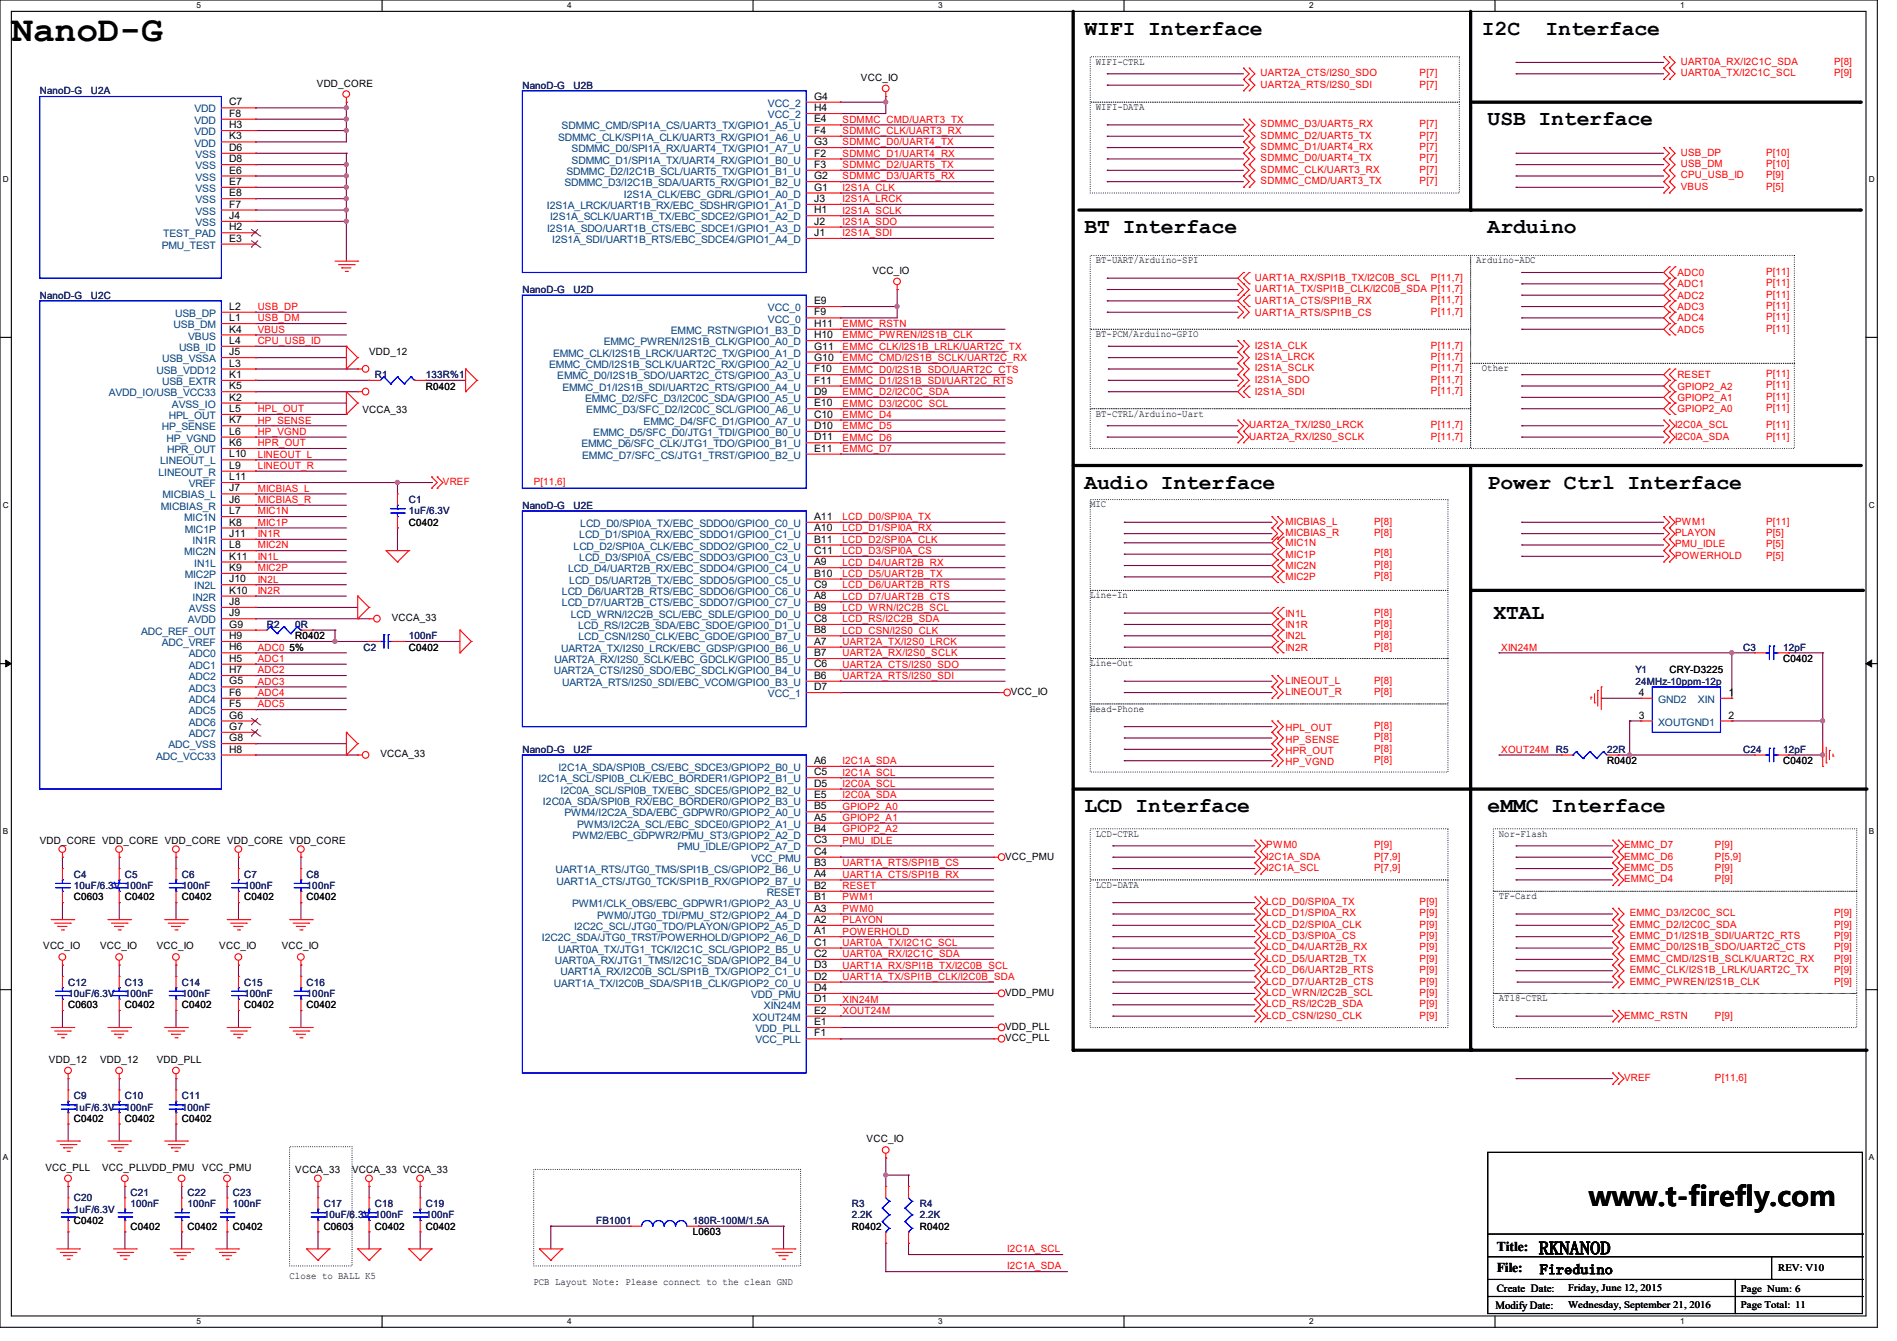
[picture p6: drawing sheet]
<svg xmlns="http://www.w3.org/2000/svg" width="297mm" height="210mm" viewBox="0 0 297 210" stroke-linecap="round" stroke-linejoin="round" font-family="sans-serif">
<defs><g id="words">
<text font-size="5.7" x="1.8" y="6.5">NanoD-G</text>
<text font-size="4.2" x="248.7" y="188.9">www.t-firefly.com</text>
<g font-size="3.3">
<text x="169.8" y="5.4">WIFI Interface</text>
<text x="232" y="5.4">I2C</text>
<text x="242" y="5.4">Interface</text>
<text x="232.9" y="19.6">USB Interface</text>
<text x="169.8" y="36.5">BT Interface</text>
<text x="232.9" y="36.5">Arduino</text>
<text x="169.8" y="76.5">Audio Interface</text>
<text x="232.9" y="76.5">Power Ctrl Interface</text>
<text x="233.8" y="97">XTAL</text>
<text x="169.8" y="127.2">LCD Interface</text>
<text x="232.9" y="127.2">eMMC Interface</text>
</g>
<text font-size="2.8" x="240.9" y="196.4">RKNANOD</text>
<g font-size="2.1">
<text x="234.4" y="195.9">Title:</text>
<text x="234.4" y="199.1">File:</text>
<text x="241.1" y="199.5">Fireduino</text>
</g>
<g font-size="1.7">
<text x="234.3" y="202.3">Create Date:</text>
<text x="234.1" y="205">Modify Date:</text>
</g>
<g font-size="1.6">
<text x="171.6" y="10.1">WIFI-CTRL</text>
<text x="35.9" y="16.5">C7</text>
<text x="49.6" y="13.5">VDD_CORE</text>
<text x="127.5" y="15.6">G4</text>
<text x="127.5" y="17.4">H4</text>
<text x="134.8" y="12.7">VCC_IO</text>
<text x="171.6" y="17.2">WIFI-DATA</text>
<text x="35.9" y="18.3">F8</text>
<text x="35.9" y="20.1">H3</text>
<text x="35.9" y="21.8">K3</text>
<text x="35.9" y="23.6">D6</text>
<text x="127.5" y="19.2">E4</text>
<text x="127.5" y="21">F4</text>
<text x="127.5" y="22.7">G3</text>
<text x="35.9" y="25.4">D8</text>
<text x="35.9" y="27.2">E6</text>
<text x="35.9" y="29">E7</text>
<text x="127.5" y="24.5">F2</text>
<text x="127.5" y="26.3">F3</text>
<text x="127.5" y="28.1">G2</text>
<text x="127.5" y="29.8">G1</text>
<text x="35.9" y="30.7">E8</text>
<text x="35.9" y="32.5">F7</text>
<text x="35.9" y="34.3">J4</text>
<text x="127.5" y="31.6">J3</text>
<text x="127.5" y="33.4">H1</text>
<text x="127.5" y="35.2">J2</text>
<text x="35.9" y="36.1">H2</text>
<text x="35.9" y="37.8">E3</text>
<text x="127.5" y="37">J1</text>
<text x="171.6" y="41.2">BT-UART/Arduino-SPI</text>
<text x="231.1" y="41.2">Arduino-ADC</text>
<text x="127.5" y="47.6">E9</text>
<text x="136.6" y="42.9">VCC_IO</text>
<text x="35.9" y="48.5">L2</text>
<text x="35.9" y="50.3">L1</text>
<text x="35.9" y="52.1">K4</text>
<text x="35.9" y="53.8">L4</text>
<text x="127.5" y="49.4">F9</text>
<text x="127.5" y="51.2">H11</text>
<text x="127.5" y="53">H10</text>
<text x="171.6" y="52.8">BT-PCM/Arduino-GPIO</text>
<text x="35.9" y="55.6">J5</text>
<text x="35.9" y="57.4">L3</text>
<text x="35.9" y="59.2">K1</text>
<text x="57.8" y="55.7">VDD_12</text>
<text x="127.5" y="54.7">G11</text>
<text x="127.5" y="56.5">G10</text>
<text x="127.5" y="58.3">F10</text>
<text x="232" y="58.1">Other</text>
<text x="35.9" y="61">K5</text>
<text x="35.9" y="62.7">K2</text>
<text x="35.9" y="64.5">L5</text>
<text x="56.7" y="64.7">VCCA_33</text>
<text x="66.7" y="61">R0402</text>
<text x="127.5" y="60.1">F11</text>
<text x="127.5" y="61.8">D9</text>
<text x="127.5" y="63.6">E10</text>
<text x="127.5" y="65.4">C10</text>
<text x="171.6" y="65.2">BT-CTRL/Arduino-Uart</text>
<text x="35.9" y="66.3">K7</text>
<text x="35.9" y="68.1">L6</text>
<text x="35.9" y="69.8">K6</text>
<text x="35.9" y="71.6">L10</text>
<text x="127.5" y="67.2">D10</text>
<text x="127.5" y="69">D11</text>
<text x="127.5" y="70.7">E11</text>
<text x="35.9" y="73.4">L9</text>
<text x="35.9" y="75.2">L11</text>
<text x="35.9" y="77">J7</text>
<text x="35.9" y="78.7">J6</text>
<text x="35.9" y="80.5">L7</text>
<text x="35.9" y="82.3">K8</text>
<text x="64" y="82.3">C0402</text>
<text x="127.5" y="81.4">A11</text>
<text x="127.5" y="83.2">A10</text>
<text x="170.7" y="79.5">MIC</text>
<text x="35.9" y="84.1">J11</text>
<text x="35.9" y="85.9">L8</text>
<text x="35.9" y="87.6">K11</text>
<text x="35.9" y="89.4">K9</text>
<text x="127.5" y="85">B11</text>
<text x="127.5" y="86.7">C11</text>
<text x="127.5" y="88.5">A9</text>
<text x="35.9" y="91.2">J10</text>
<text x="35.9" y="93">K10</text>
<text x="35.9" y="94.7">J8</text>
<text x="127.5" y="90.3">B10</text>
<text x="127.5" y="92.1">C9</text>
<text x="127.5" y="93.9">A8</text>
<text x="127.5" y="95.6">B9</text>
<text x="170.7" y="93.7">Line-In</text>
<text x="35.9" y="96.5">J9</text>
<text x="35.9" y="98.3">G9</text>
<text x="35.9" y="100.1">H9</text>
<text x="35.9" y="101.9">H6</text>
<text x="45.3" y="101.9">5%</text>
<text x="46.2" y="100.1">R0402</text>
<text x="61.3" y="97.3">VCCA_33</text>
<text x="64" y="101.9">C0402</text>
<text x="127.5" y="97.4">C8</text>
<text x="127.5" y="99.2">B8</text>
<text x="127.5" y="101">A7</text>
<text x="35.9" y="103.6">H5</text>
<text x="35.9" y="105.4">H7</text>
<text x="35.9" y="107.2">G5</text>
<text x="127.5" y="102.7">B7</text>
<text x="127.5" y="104.5">C6</text>
<text x="127.5" y="106.3">B6</text>
<text x="170.7" y="104.4">Line-Out</text>
<text x="261.4" y="105.5">CRY-D3225</text>
<text x="279.2" y="103.7">C0402</text>
<text x="35.9" y="109">F6</text>
<text x="35.9" y="110.7">F5</text>
<text x="35.9" y="112.5">G6</text>
<text x="127.5" y="108.1">D7</text>
<text x="158.3" y="108.8">VCC_IO</text>
<text x="170.7" y="111.5">Head-Phone</text>
<text x="256.6" y="112.5">3</text>
<text x="256.6" y="109">4</text>
<text x="270.6" y="109">1</text>
<text x="270.6" y="112.5">2</text>
<text x="35.9" y="114.3">G7</text>
<text x="35.9" y="116.1">G8</text>
<text x="35.9" y="117.9">H8</text>
<text x="59.6" y="118.6">VCCA_33</text>
<text x="127.5" y="119.6">A6</text>
<text x="251.6" y="119.7">R0402</text>
<text x="279.2" y="119.7">C0402</text>
<text x="127.5" y="121.4">C5</text>
<text x="127.5" y="123.2">D5</text>
<text x="127.5" y="125">E5</text>
<text x="127.5" y="126.7">B5</text>
<text x="127.5" y="128.5">A5</text>
<text x="127.5" y="130.3">B4</text>
<text x="171.6" y="131">LCD-CTRL</text>
<text x="234.7" y="131">Nor-Flash</text>
<text x="6.2" y="132.1">VDD_CORE VDD_CORE VDD_CORE VDD_CORE VDD_CORE</text>
<text x="127.5" y="132.1">C3</text>
<text x="127.5" y="133.9">C4</text>
<text x="127.5" y="135.6">B3</text>
<text x="127.5" y="137.4">A4</text>
<text x="157.4" y="134.6">VCC_PMU</text>
<text x="11.6" y="141">C0603</text>
<text x="19.6" y="141">C0402</text>
<text x="28.4" y="141">C0402</text>
<text x="38.2" y="141">C0402</text>
<text x="48" y="141">C0402</text>
<text x="127.5" y="139.2">B2</text>
<text x="127.5" y="141">B1</text>
<text x="127.5" y="142.7">A3</text>
<text x="171.6" y="139">LCD-DATA</text>
<text x="234.7" y="140.8">TF-Card</text>
<text x="6.8" y="148.7">VCC_IO</text>
<text x="15.7" y="148.7">VCC_IO</text>
<text x="24.6" y="148.7">VCC_IO</text>
<text x="34.3" y="148.7">VCC_IO</text>
<text x="44.1" y="148.7">VCC_IO</text>
<text x="127.5" y="144.5">A2</text>
<text x="127.5" y="146.3">A1</text>
<text x="127.5" y="148.1">C1</text>
<text x="127.5" y="149.9">C2</text>
<text x="127.5" y="151.6">D3</text>
<text x="127.5" y="153.4">D2</text>
<text x="127.5" y="155.2">D4</text>
<text x="157.4" y="156">VDD_PMU</text>
<text x="10.7" y="157.9">C0603</text>
<text x="19.6" y="157.9">C0402</text>
<text x="28.4" y="157.9">C0402</text>
<text x="38.2" y="157.9">C0402</text>
<text x="48" y="157.9">C0402</text>
<text x="127.5" y="157">D1</text>
<text x="127.5" y="158.7">E2</text>
<text x="127.5" y="160.5">E1</text>
<text x="157.4" y="161.3">VDD_PLL</text>
<text x="234.7" y="156.8">AT18-CTRL</text>
<text x="7.7" y="166.5">VDD_12</text>
<text x="15.7" y="166.5">VDD_12</text>
<text x="24.6" y="166.5">VDD_PLL</text>
<text x="127.5" y="162.3">F1</text>
<text x="157.4" y="163.1">VCC_PLL</text>
<text x="11.6" y="175.7">C0402</text>
<text x="19.6" y="175.7">C0402</text>
<text x="28.4" y="175.7">C0402</text>
<text x="135.7" y="178.9">VCC_IO</text>
<text x="7.1" y="183.3">VCC_PLL</text>
<text x="16" y="183.3">VCC_PLLVDD_PMU</text>
<text x="31.7" y="183.3">VCC_PMU</text>
<text x="46.2" y="183.7">VCCA_33</text>
<text x="55.1" y="183.7">VCCA_33 VCCA_33</text>
<text x="11.6" y="191.7">C0402</text>
<text x="20.4" y="192.6">C0402</text>
<text x="29.3" y="192.6">C0402</text>
<text x="36.5" y="192.6">C0402</text>
<text x="50.7" y="192.6">C0603</text>
<text x="58.7" y="192.6">C0402</text>
<text x="66.7" y="192.6">C0402</text>
<text x="108.5" y="193.5">L0603</text>
<text x="133.4" y="192.6">R0402</text>
<text x="144" y="192.6">R0402</text>
<text x="45.3" y="200.4">Close to BALL K5</text>
<text x="83.5" y="201.3">PCB Layout Note: Please connect to the clean GND</text>
<text x="245.5" y="202.1">Friday, June 12, 2015</text>
<text x="272.6" y="202.3">Page Num: 6</text>
<text x="278.4" y="199.1">REV: V10</text>
<text x="245.5" y="204.8">Wednesday, September 21, 2016</text>
<text x="272.6" y="204.8">Page Total: 11</text>
</g>
<g font-size="1.6" fill="#f00">
<text x="197.4" y="11.9">UART2A_CTS/I2S0_SDO</text>
<text x="222.3" y="11.9">P[7]</text>
<text x="263.2" y="11.9">UART0A_TX/I2C1C_SCL</text>
<text x="263.2" y="10.2">UART0A_RX/I2C1C_SDA</text>
<text x="287.2" y="11.9">P[9]</text>
<text x="287.2" y="10.2">P[8]</text>
<text x="197.4" y="13.7">UART2A_RTS/I2S0_SDI</text>
<text x="222.3" y="13.7">P[7]</text>
<text x="131.9" y="21">SDMMC_CLK/UART3_RX</text>
<text x="131.9" y="19.2">SDMMC_CMD/UART3_TX</text>
<text x="131.9" y="22.8">SDMMC_D0/UART4_TX</text>
<text x="197.4" y="23.5">SDMMC_D1/UART4_RX</text>
<text x="197.4" y="21.7">SDMMC_D2/UART5_TX</text>
<text x="197.4" y="19.9">SDMMC_D3/UART5_RX</text>
<text x="222.3" y="23.5">P[7]</text>
<text x="222.3" y="21.7">P[7]</text>
<text x="222.3" y="19.9">P[7]</text>
<text x="131.9" y="29.9">I2S1A_CLK</text>
<text x="131.9" y="28.1">SDMMC_D3/UART5_RX</text>
<text x="131.9" y="26.3">SDMMC_D2/UART5_TX</text>
<text x="131.9" y="24.6">SDMMC_D1/UART4_RX</text>
<text x="197.4" y="25.3">SDMMC_D0/UART4_TX</text>
<text x="197.4" y="27.1">SDMMC_CLK/UART3_RX</text>
<text x="197.4" y="28.8">SDMMC_CMD/UART3_TX</text>
<text x="222.3" y="25.3">P[7]</text>
<text x="222.3" y="27.1">P[7]</text>
<text x="222.3" y="28.8">P[7]</text>
<text x="263.2" y="27.9">CPU_USB_ID</text>
<text x="263.2" y="29.7">VBUS</text>
<text x="263.2" y="26.2">USB_DM</text>
<text x="263.2" y="24.4">USB_DP</text>
<text x="276.5" y="27.9">P[9]</text>
<text x="276.5" y="29.7">P[5]</text>
<text x="276.5" y="26.2">P[10]</text>
<text x="276.5" y="24.4">P[10]</text>
<text x="131.9" y="31.7">I2S1A_LRCK</text>
<text x="131.9" y="33.4">I2S1A_SCLK</text>
<text x="131.9" y="35.2">I2S1A_SDO</text>
<text x="131.9" y="37">I2S1A_SDI</text>
<text x="196.5" y="47.7">UART1A_CTS/SPI1B_RX</text>
<text x="196.5" y="45.7">UART1A_TX/SPI1B_CLK/I2C0B_SDA P[11,7]</text>
<text x="196.5" y="43.9">UART1A_RX/SPI1B_TX/I2C0B_SCL</text>
<text x="224" y="47.5">P[11,7]</text>
<text x="224" y="43.9">P[11,7]</text>
<text x="262.6" y="43.2">ADC0</text>
<text x="262.6" y="45">ADC1</text>
<text x="262.6" y="46.8">ADC2</text>
<text x="276.5" y="43.1">P[11]</text>
<text x="276.5" y="44.8">P[11]</text>
<text x="276.5" y="46.6">P[11]</text>
<text x="40.3" y="50.3">USB_DM</text>
<text x="40.3" y="48.6">USB_DP</text>
<text x="40.3" y="52.1">VBUS</text>
<text x="40.3" y="53.9">CPU_USB_ID</text>
<text x="131.9" y="51.2">EMMC_RSTN</text>
<text x="131.9" y="53">EMMC_PWREN/I2S1B_CLK</text>
<text x="196.5" y="49.4">UART1A_RTS/SPI1B_CS</text>
<text x="224" y="49.3">P[11,7]</text>
<text x="262.6" y="48.6">ADC3</text>
<text x="262.6" y="50.3">ADC4</text>
<text x="262.6" y="52.1">ADC5</text>
<text x="276.5" y="48.4">P[11]</text>
<text x="276.5" y="50.2">P[11]</text>
<text x="276.5" y="51.9">P[11]</text>
<text x="131.9" y="58.3">EMMC_D0/I2S1B_SDO/UART2C_CTS</text>
<text x="131.9" y="56.6">EMMC_CMD/I2S1B_SCLK/UART2C_RX</text>
<text x="131.9" y="54.8">EMMC_CLK/I2S1B_LRLK/UART2C_TX</text>
<text x="196.5" y="58.2">I2S1A_SCLK</text>
<text x="196.5" y="56.4">I2S1A_LRCK</text>
<text x="196.5" y="59.9">I2S1A_SDO</text>
<text x="196.5" y="54.6">I2S1A_CLK</text>
<text x="224" y="58.2">P[11,7]</text>
<text x="224" y="56.4">P[11,7]</text>
<text x="224" y="59.9">P[11,7]</text>
<text x="224" y="54.6">P[11,7]</text>
<text x="262.6" y="59.2">RESET</text>
<text x="276.5" y="59.1">P[11]</text>
<text x="40.3" y="64.6">HPL_OUT</text>
<text x="131.9" y="61.9">EMMC_D2/I2C0C_SDA</text>
<text x="131.9" y="65.4">EMMC_D4</text>
<text x="131.9" y="63.7">EMMC_D3/I2C0C_SCL</text>
<text x="131.9" y="60.1">EMMC_D1/I2S1B_SDI/UART2C_RTS</text>
<text x="196.5" y="61.9">I2S1A_SDI</text>
<text x="224" y="61.7">P[11,7]</text>
<text x="262.6" y="61">GPIOP2_A2</text>
<text x="262.6" y="64.6">GPIOP2_A0</text>
<text x="262.6" y="62.8">GPIOP2_A1</text>
<text x="276.5" y="60.8">P[11]</text>
<text x="276.5" y="64.4">P[11]</text>
<text x="276.5" y="62.6">P[11]</text>
<text x="40.3" y="71.7">LINEOUT_L</text>
<text x="40.3" y="66.3">HP_SENSE</text>
<text x="40.3" y="68.1">HP_VGND</text>
<text x="40.3" y="69.9">HPR_OUT</text>
<text x="131.9" y="69">EMMC_D6</text>
<text x="131.9" y="67.2">EMMC_D5</text>
<text x="131.9" y="70.8">EMMC_D7</text>
<text x="195.6" y="67.1">UART2A_TX/I2S0_LRCK</text>
<text x="195.6" y="68.8">UART2A_RX/I2S0_SCLK</text>
<text x="224" y="67.1">P[11,7]</text>
<text x="224" y="68.8">P[11,7]</text>
<text x="262.3" y="67.1">I2C0A_SCL</text>
<text x="262.3" y="68.8">I2C0A_SDA</text>
<text x="276.5" y="67.1">P[11]</text>
<text x="276.5" y="68.8">P[11]</text>
<text x="40.3" y="73.4">LINEOUT_R</text>
<text x="40.3" y="77">MICBIAS_L</text>
<text x="69.3" y="75.9">VREF</text>
<text x="83.6" y="75.9">P[11,6]</text>
<text x="40.3" y="80.6">MIC1N</text>
<text x="40.3" y="78.8">MICBIAS_R</text>
<text x="40.3" y="82.3">MIC1P</text>
<text x="131.9" y="81.4">LCD_D0/SPI0A_TX</text>
<text x="131.9" y="83.2">LCD_D1/SPI0A_RX</text>
<text x="201.3" y="83.9">MICBIAS_R</text>
<text x="201.3" y="82.2">MICBIAS_L</text>
<text x="215.2" y="83.9">P[8]</text>
<text x="215.2" y="82.2">P[8]</text>
<text x="262.3" y="83.9">PLAYON</text>
<text x="262.3" y="82.2">PWM1</text>
<text x="276.5" y="83.9">P[5]</text>
<text x="276.5" y="82.2">P[11]</text>
<text x="40.3" y="85.9">MIC2N</text>
<text x="40.3" y="89.5">MIC2P</text>
<text x="40.3" y="84.1">IN1R</text>
<text x="40.3" y="87.7">IN1L</text>
<text x="131.9" y="86.8">LCD_D3/SPI0A_CS</text>
<text x="131.9" y="88.6">LCD_D4/UART2B_RX</text>
<text x="131.9" y="85">LCD_D2/SPI0A_CLK</text>
<text x="201.3" y="89.1">MIC2N</text>
<text x="201.3" y="85.6">MIC1N</text>
<text x="201.3" y="87.3">MIC1P</text>
<text x="215.2" y="88.9">P[8]</text>
<text x="215.2" y="87.1">P[8]</text>
<text x="262.3" y="87.5">POWERHOLD</text>
<text x="262.3" y="85.7">PMU_IDLE</text>
<text x="276.5" y="87.5">P[5]</text>
<text x="276.5" y="85.7">P[5]</text>
<text x="40.3" y="93">IN2R</text>
<text x="40.3" y="91.2">IN2L</text>
<text x="131.9" y="95.7">LCD_WRN/I2C2B_SCL</text>
<text x="131.9" y="90.3">LCD_D5/UART2B_TX</text>
<text x="131.9" y="92.1">LCD_D6/UART2B_RTS</text>
<text x="131.9" y="93.9">LCD_D7/UART2B_CTS</text>
<text x="201.3" y="90.9">MIC2P</text>
<text x="215.2" y="90.7">P[8]</text>
<text x="40.3" y="101.9">ADC0</text>
<text x="131.9" y="97.5">LCD_RS/I2C2B_SDA</text>
<text x="131.9" y="99.2">LCD_CSN/I2S0_CLK</text>
<text x="131.9" y="101">UART2A_TX/I2S0_LRCK</text>
<text x="201.3" y="96.6">IN1L</text>
<text x="201.3" y="98.3">IN1R</text>
<text x="201.3" y="100.1">IN2L</text>
<text x="201.3" y="101.9">IN2R</text>
<text x="215.2" y="96.4">P[8]</text>
<text x="215.2" y="98.2">P[8]</text>
<text x="215.2" y="99.9">P[8]</text>
<text x="215.2" y="101.7">P[8]</text>
<text x="235" y="101.9">XIN24M</text>
<text x="40.3" y="103.7">ADC1</text>
<text x="40.3" y="107.2">ADC3</text>
<text x="40.3" y="105.5">ADC2</text>
<text x="131.9" y="102.8">UART2A_RX/I2S0_SCLK</text>
<text x="131.9" y="104.6">UART2A_CTS/I2S0_SDO</text>
<text x="131.9" y="106.3">UART2A_RTS/I2S0_SDI</text>
<text x="201.3" y="107.1">LINEOUT_L</text>
<text x="215.2" y="107.1">P[8]</text>
<text x="40.3" y="110.8">ADC5</text>
<text x="40.3" y="109">ADC4</text>
<text x="201.3" y="108.8">LINEOUT_R</text>
<text x="215.2" y="108.8">P[8]</text>
<text x="131.9" y="119.7">I2C1A_SDA</text>
<text x="201.3" y="114.5">HPL_OUT</text>
<text x="201.3" y="118.1">HPR_OUT</text>
<text x="201.3" y="116.3">HP_SENSE</text>
<text x="201.3" y="119.8">HP_VGND</text>
<text x="215.2" y="114.2">P[8]</text>
<text x="215.2" y="117.7">P[8]</text>
<text x="215.2" y="116">P[8]</text>
<text x="215.2" y="119.5">P[8]</text>
<text x="235" y="117.9">XOUT24M R5</text>
<text x="131.9" y="125">I2C0A_SDA</text>
<text x="131.9" y="123.2">I2C0A_SCL</text>
<text x="131.9" y="121.5">I2C1A_SCL</text>
<text x="131.9" y="128.6">GPIOP2_A1</text>
<text x="131.9" y="130.3">GPIOP2_A2</text>
<text x="131.9" y="126.8">GPIOP2_A0</text>
<text x="131.9" y="132.1">PMU_IDLE</text>
<text x="131.9" y="137.5">UART1A_CTS/SPI1B_RX</text>
<text x="131.9" y="135.7">UART1A_RTS/SPI1B_CS</text>
<text x="198.3" y="134.6">I2C1A_SDA</text>
<text x="198.3" y="136.4">I2C1A_SCL</text>
<text x="198.3" y="132.8">PWM0</text>
<text x="215.2" y="134.6">P[7,9]</text>
<text x="215.2" y="136.4">P[7,9]</text>
<text x="215.2" y="132.8">P[9]</text>
<text x="254.3" y="132.8">EMMC_D7</text>
<text x="254.3" y="134.6">EMMC_D6</text>
<text x="254.3" y="136.4">EMMC_D5</text>
<text x="268.5" y="132.8">P[9]</text>
<text x="268.5" y="134.6">P[5,9]</text>
<text x="268.5" y="136.4">P[9]</text>
<text x="131.9" y="141">PWM1</text>
<text x="131.9" y="142.8">PWM0</text>
<text x="131.9" y="139.2">RESET</text>
<text x="198.3" y="141.7">LCD_D0/SPI0A_TX</text>
<text x="198.3" y="143.5">LCD_D1/SPI0A_RX</text>
<text x="222.3" y="141.7">P[9]</text>
<text x="222.3" y="143.5">P[9]</text>
<text x="254.3" y="138.2">EMMC_D4</text>
<text x="255.2" y="143.5">EMMC_D3/I2C0C_SCL</text>
<text x="268.5" y="138.2">P[9]</text>
<text x="287.2" y="143.5">P[9]</text>
<text x="131.9" y="149.9">UART0A_RX/I2C1C_SDA</text>
<text x="131.9" y="148.1">UART0A_TX/I2C1C_SCL</text>
<text x="131.9" y="146.3">POWERHOLD</text>
<text x="131.9" y="144.6">PLAYON</text>
<text x="198.3" y="145.3">LCD_D2/SPI0A_CLK</text>
<text x="198.3" y="147.1">LCD_D3/SPI0A_CS</text>
<text x="198.3" y="148.8">LCD_D4/UART2B_RX</text>
<text x="222.3" y="145.3">P[9]</text>
<text x="222.3" y="147.1">P[9]</text>
<text x="222.3" y="148.8">P[9]</text>
<text x="255.2" y="145.3">EMMC_D2/I2C0C_SDA</text>
<text x="255.2" y="147.1">EMMC_D1/I2S1B_SDI/UART2C_RTS</text>
<text x="255.2" y="148.8">EMMC_D0/I2S1B_SDO/UART2C_CTS</text>
<text x="287.2" y="145.3">P[9]</text>
<text x="287.2" y="147.1">P[9]</text>
<text x="287.2" y="148.8">P[9]</text>
<text x="131.9" y="151.7">UART1A_RX/SPI1B_TX/I2C0B_SCL</text>
<text x="131.9" y="153.5">UART1A_TX/SPI1B_CLK/I2C0B_SDA</text>
<text x="198.3" y="150.6">LCD_D5/UART2B_TX</text>
<text x="198.3" y="152.4">LCD_D6/UART2B_RTS</text>
<text x="198.3" y="154.2">LCD_D7/UART2B_CTS</text>
<text x="198.3" y="156">LCD_WRN/I2C2B_SCL</text>
<text x="222.3" y="150.6">P[9]</text>
<text x="222.3" y="152.4">P[9]</text>
<text x="222.3" y="154.2">P[9]</text>
<text x="222.3" y="156">P[9]</text>
<text x="255.2" y="150.6">EMMC_CMD/I2S1B_SCLK/UART2C_RX</text>
<text x="255.2" y="152.4">EMMC_CLK/I2S1B_LRLK/UART2C_TX</text>
<text x="255.2" y="154.2">EMMC_PWREN/I2S1B_CLK</text>
<text x="287.2" y="150.6">P[9]</text>
<text x="287.2" y="152.4">P[9]</text>
<text x="287.2" y="154.2">P[9]</text>
<text x="131.9" y="158.8">XOUT24M</text>
<text x="131.9" y="157">XIN24M</text>
<text x="198.3" y="157.7">LCD_RS/I2C2B_SDA</text>
<text x="198.3" y="159.5">LCD_CSN/I2S0_CLK</text>
<text x="222.3" y="157.7">P[9]</text>
<text x="222.3" y="159.5">P[9]</text>
<text x="254.3" y="159.5">EMMC_RSTN</text>
<text x="268.5" y="159.5">P[9]</text>
<text x="254.3" y="169.3">VREF</text>
<text x="268.5" y="169.3">P[11,6]</text>
<text x="157.7" y="196.1">I2C1A_SCL</text>
<text x="157.7" y="198.8">I2C1A_SDA</text>
</g>
<g font-size="1.6" fill="#000080">
<text x="6.2" y="14.8">NanoD-G</text>
<text x="14.2" y="14.8">U2A</text>
<text x="81.8" y="13.9">NanoD-G</text>
<text x="89.8" y="13.9">U2B</text>
<text x="6.2" y="46.8">NanoD-G</text>
<text x="14.2" y="46.8">U2C</text>
<text x="81.8" y="45.9">NanoD-G</text>
<text x="89.8" y="45.9">U2D</text>
<text x="58.7" y="59.2">R1</text>
<text x="66.7" y="59.2">133R%1</text>
<text x="64" y="78.8">C1</text>
<text x="64" y="80.6">1uF/6.3V</text>
<text x="81.8" y="79.7">NanoD-G</text>
<text x="89.8" y="79.7">U2E</text>
<text x="41.8" y="98.3">R2</text>
<text x="46.2" y="98.3">0R</text>
<text x="56.9" y="101.9">C2</text>
<text x="64" y="100.1">100nF</text>
<text x="272.9" y="101.9">C3</text>
<text x="279.2" y="101.9">12pF</text>
<text x="256" y="105.5">Y1</text>
<text x="256" y="107.2">24MHz-10ppm-12p</text>
<text x="81.8" y="117.9">NanoD-G</text>
<text x="89.8" y="117.9">U2F</text>
<text x="251.6" y="117.9">22R</text>
<text x="272.9" y="117.9">C24</text>
<text x="279.2" y="117.9">12pF</text>
<text x="11.6" y="137.5">C4</text>
<text x="19.6" y="137.5">C5</text>
<text x="28.4" y="137.5">C6</text>
<text x="38.2" y="137.5">C7</text>
<text x="48" y="137.5">C8</text>
<text x="11.6" y="139.2">10uF/6.3V 100nF</text>
<text x="28.4" y="139.2">100nF</text>
<text x="38.2" y="139.2">100nF</text>
<text x="48" y="139.2">100nF</text>
<text x="10.7" y="154.3">C12</text>
<text x="19.6" y="154.3">C13</text>
<text x="28.4" y="154.3">C14</text>
<text x="38.2" y="154.3">C15</text>
<text x="48" y="154.3">C16</text>
<text x="10.7" y="156.1">10uF/6.3V</text>
<text x="19.6" y="156.1">100nF</text>
<text x="28.4" y="156.1">100nF</text>
<text x="38.2" y="156.1">100nF</text>
<text x="48" y="156.1">100nF</text>
<text x="11.6" y="172.1">C9</text>
<text x="11.6" y="173.9">1uF/6.3V</text>
<text x="19.6" y="172.1">C10</text>
<text x="19.6" y="173.9">100nF</text>
<text x="28.4" y="172.1">C11</text>
<text x="28.4" y="173.9">100nF</text>
<text x="11.6" y="188.1">C20</text>
<text x="11.6" y="189.9">1uF/6.3V</text>
<text x="20.4" y="187.2">C21</text>
<text x="20.4" y="189">100nF</text>
<text x="29.3" y="187.2">C22</text>
<text x="29.3" y="189">100nF</text>
<text x="36.5" y="187.2">C23</text>
<text x="36.5" y="189">100nF</text>
<text x="50.7" y="189">C17</text>
<text x="50.7" y="190.8">10uF/6.3V 100nF</text>
<text x="58.7" y="189">C18</text>
<text x="66.7" y="189">C19</text>
<text x="66.7" y="190.8">100nF</text>
<text x="93.4" y="191.7">FB1001</text>
<text x="108.5" y="191.7">180R-100M/1.5A</text>
<text x="133.4" y="189">R3</text>
<text x="133.4" y="190.8">2.2K</text>
<text x="144" y="189">R4</text>
<text x="144" y="190.8">2.2K</text>
</g>
<g font-size="1.6" fill="#004080">
<text x="30.4" y="17.6">VDD</text>
<text x="120.2" y="16.7">VCC_2</text>
<text x="30.4" y="19.4">VDD</text>
<text x="30.4" y="21.2">VDD</text>
<text x="30.4" y="22.9">VDD</text>
<text x="87.4" y="22.1">SDMMC_CLK/SPI1A_CLK/UART3_RX/GPIO1_A6_U</text>
<text x="87.9" y="20.3">SDMMC_CMD/SPI1A_CS/UART3_TX/GPIO1_A5_U</text>
<text x="89.5" y="23.8">SDMMC_D0/SPI1A_RX/UART4_TX/GPIO1_A7_U</text>
<text x="120.2" y="18.5">VCC_2</text>
<text x="30.6" y="24.7">VSS</text>
<text x="30.6" y="26.5">VSS</text>
<text x="30.6" y="28.3">VSS</text>
<text x="88.4" y="29.2">SDMMC_D3/I2C1B_SDA/UART5_RX/GPIO1_B2_U</text>
<text x="88.7" y="27.4">SDMMC_D2/I2C1B_SCL/UART5_TX/GPIO1_B1_U</text>
<text x="89.5" y="25.6">SDMMC_D1/SPI1A_TX/UART4_RX/GPIO1_B0_U</text>
<text x="30.6" y="30.1">VSS</text>
<text x="30.6" y="31.8">VSS</text>
<text x="30.6" y="33.6">VSS</text>
<text x="30.6" y="35.4">VSS</text>
<text x="85.6" y="32.7">I2S1A_LRCK/UART1B_RX/EBC_SDSHR/GPIO1_A1_D</text>
<text x="86.1" y="34.5">I2S1A_SCLK/UART1B_TX/EBC_SDCE2/GPIO1_A2_D</text>
<text x="97.7" y="30.9">I2S1A_CLK/EBC_GDRL/GPIO1_A0_D</text>
<text x="25.3" y="38.9">PMU_TEST</text>
<text x="25.6" y="37.2">TEST_PAD</text>
<text x="85.6" y="36.3">I2S1A_SDO/UART1B_CTS/EBC_SDCE1/GPIO1_A3_D</text>
<text x="86.5" y="38.1">I2S1A_SDI/UART1B_RTS/EBC_SDCE4/GPIO1_A4_D</text>
<text x="27.2" y="51.4">USB_DM</text>
<text x="27.4" y="49.6">USB_DP</text>
<text x="29.5" y="53.2">VBUS</text>
<text x="105" y="52.3">EMMC_RSTN/GPIO1_B3_D</text>
<text x="120.2" y="48.7">VCC_0</text>
<text x="120.2" y="50.5">VCC_0</text>
<text x="24.5" y="58.5">USB_VDD12</text>
<text x="25.4" y="56.7">USB_VSSA</text>
<text x="28" y="54.9">USB_ID</text>
<text x="86" y="57.6">EMMC_CMD/I2S1B_SCLK/UART2C_RX/GPIO0_A2_U</text>
<text x="86.6" y="55.8">EMMC_CLK/I2S1B_LRCK/UART2C_TX/GPIO0_A1_D</text>
<text x="87.3" y="59.4">EMMC_D0/I2S1B_SDO/UART2C_CTS/GPIO0_A3_U</text>
<text x="94.5" y="54.1">EMMC_PWREN/I2S1B_CLK/GPIO0_A0_D</text>
<text x="17" y="62.1">AVDD_IO/USB_VCC33</text>
<text x="25.4" y="60.3">USB_EXTR</text>
<text x="26.4" y="65.6">HPL_OUT</text>
<text x="26.9" y="63.8">AVSS_IO</text>
<text x="88.1" y="61.2">EMMC_D1/I2S1B_SDI/UART2C_RTS/GPIO0_A4_U</text>
<text x="91.6" y="63">EMMC_D2/SFC_D3/I2C0C_SDA/GPIO0_A5_U</text>
<text x="91.8" y="64.7">EMMC_D3/SFC_D2/I2C0C_SCL/GPIO0_A6_U</text>
<text x="25.3" y="67.4">HP_SENSE</text>
<text x="26.1" y="69.2">HP_VGND</text>
<text x="26.2" y="71">HPR_OUT</text>
<text x="91" y="70.1">EMMC_D6/SFC_CLK/JTG1_TDO/GPIO0_B1_U</text>
<text x="91.2" y="71.8">EMMC_D7/SFC_CS/JTG1_TRST/GPIO0_B2_U</text>
<text x="92.9" y="68.3">EMMC_D5/SFC_D0/JTG1_TDI/GPIO0_B0_U</text>
<text x="100.8" y="66.5">EMMC_D4/SFC_D1/GPIO0_A7_U</text>
<text x="24.8" y="74.5">LINEOUT_R</text>
<text x="25.1" y="72.7">LINEOUT_L</text>
<text x="29.6" y="76.3">VREF</text>
<text x="25.2" y="79.8">MICBIAS_R</text>
<text x="25.4" y="78.1">MICBIAS_L</text>
<text x="28.8" y="81.6">MIC1N</text>
<text x="28.9" y="83.4">MIC1P</text>
<text x="90.9" y="82.5">LCD_D0/SPI0A_TX/EBC_SDDO0/GPIO0_C0_U</text>
<text x="28.8" y="87">MIC2N</text>
<text x="30.1" y="85.2">IN1R</text>
<text x="30.4" y="88.7">IN1L</text>
<text x="89" y="89.6">LCD_D4/UART2B_RX/EBC_SDDO4/GPIO0_C4_U</text>
<text x="89.8" y="86.1">LCD_D2/SPI0A_CLK/EBC_SDDO2/GPIO0_C2_U</text>
<text x="90.7" y="84.3">LCD_D1/SPI0A_RX/EBC_SDDO1/GPIO0_C1_U</text>
<text x="90.7" y="87.8">LCD_D3/SPI0A_CS/EBC_SDDO3/GPIO0_C3_U</text>
<text x="28.9" y="90.5">MIC2P</text>
<text x="29.6" y="95.8">AVSS</text>
<text x="30.1" y="94.1">IN2R</text>
<text x="30.4" y="92.3">IN2L</text>
<text x="88" y="93.2">LCD_D6/UART2B_RTS/EBC_SDDO6/GPIO0_C6_U</text>
<text x="88" y="95">LCD_D7/UART2B_CTS/EBC_SDDO7/GPIO0_C7_U</text>
<text x="89.1" y="91.4">LCD_D5/UART2B_TX/EBC_SDDO5/GPIO0_C5_U</text>
<text x="22.1" y="99.4">ADC_REF_OUT</text>
<text x="25.3" y="101.2">ADC_VREF</text>
<text x="29.4" y="97.6">AVDD</text>
<text x="89.4" y="96.7">LCD_WRN/I2C2B_SCL/EBC_SDLE/GPIO0_D0_U</text>
<text x="90.5" y="98.5">LCD_RS/I2C2B_SDA/EBC_SDOE/GPIO0_D1_U</text>
<text x="90.6" y="100.3">LCD_CSN/I2S0_CLK/EBC_GDOE/GPIO0_B7_U</text>
<text x="29.6" y="103">ADC0</text>
<text x="29.6" y="104.7">ADC1</text>
<text x="29.6" y="106.5">ADC2</text>
<text x="86.7" y="105.6">UART2A_CTS/I2S0_SDO/EBC_SDCLK/GPIO0_B4_U</text>
<text x="86.8" y="103.8">UART2A_RX/I2S0_SCLK/EBC_GDCLK/GPIO0_B5_U</text>
<text x="87.9" y="102.1">UART2A_TX/I2S0_LRCK/EBC_GDSP/GPIO0_B6_U</text>
<text x="88" y="107.4">UART2A_RTS/I2S0_SDI/EBC_VCOM/GPIO0_B3_U</text>
<text x="29.6" y="108.3">ADC3</text>
<text x="29.6" y="110.1">ADC4</text>
<text x="29.6" y="111.8">ADC5</text>
<text x="29.6" y="113.6">ADC6</text>
<text x="120.2" y="109.2">VCC_1</text>
<text x="259.6" y="113.6">XOUTGND1</text>
<text x="259.6" y="110.1">GND2</text>
<text x="265.8" y="110.1">XIN</text>
<text x="24.4" y="119">ADC_VCC33</text>
<text x="26.4" y="117.2">ADC_VSS</text>
<text x="29.6" y="115.4">ADC7</text>
<text x="84.3" y="122.5">I2C1A_SCL/SPI0B_CLK/EBC_BORDER1/GPIOP2_B1_U</text>
<text x="87.4" y="120.7">I2C1A_SDA/SPI0B_CS/EBC_SDCE3/GPIOP2_B0_U</text>
<text x="87.8" y="124.3">I2C0A_SCL/SPI0B_TX/EBC_SDCE5/GPIOP2_B2_U</text>
<text x="85" y="126.1">I2C0A_SDA/SPI0B_RX/EBC_BORDER0/GPIOP2_B3_U</text>
<text x="88.4" y="127.8">PWM4/I2C2A_SDA/EBC_GDPWR0/GPIOP2_A0_U</text>
<text x="89.6" y="131.4">PWM2/EBC_GDPWR2/PMU_ST3/GPIOP2_A2_D</text>
<text x="90.3" y="129.6">PWM3/I2C2A_SCL/EBC_SDCE0/GPIOP2_A1_U</text>
<text x="87" y="136.7">UART1A_RTS/JTG0_TMS/SPI1B_CS/GPIOP2_B6_U</text>
<text x="106.1" y="133.2">PMU_IDLE/GPIOP2_A7_D</text>
<text x="117.6" y="135">VCC_PMU</text>
<text x="87.1" y="138.5">UART1A_CTS/JTG0_TCK/SPI1B_RX/GPIOP2_B7_U</text>
<text x="89.6" y="142.1">PWM1/CLK_OBS/EBC_GDPWR1/GPIOP2_A3_U</text>
<text x="93.5" y="143.8">PWM0/JTG0_TDI/PMU_ST2/GPIOP2_A4_D</text>
<text x="120.1" y="140.3">RESET</text>
<text x="84.8" y="147.4">I2C2C_SDA/JTG0_TRST/POWERHOLD/GPIOP2_A6_D</text>
<text x="87.4" y="149.2">UART0A_TX/JTG1_TCK/I2C1C_SCL/GPIOP2_B5_U</text>
<text x="89.9" y="145.6">I2C2C_SCL/JTG0_TDO/PLAYON/GPIOP2_A5_D</text>
<text x="86.7" y="154.5">UART1A_TX/I2C0B_SDA/SPI1B_CLK/GPIOP2_C0_U</text>
<text x="86.9" y="151">UART0A_RX/JTG1_TMS/I2C1C_SDA/GPIOP2_B4_U</text>
<text x="87.8" y="152.7">UART1A_RX/I2C0B_SCL/SPI1B_TX/GPIOP2_C1_U</text>
<text x="117.6" y="156.3">VDD_PMU</text>
<text x="117.8" y="159.9">XOUT24M</text>
<text x="118.3" y="161.6">VDD_PLL</text>
<text x="119.6" y="158.1">XIN24M</text>
<text x="118.3" y="163.4">VCC_PLL</text>
</g>
<g font-size="1.3">
<text x="30.8" y="1.3">5</text>
<text x="88.8" y="1.3">4</text>
<text x="146.9" y="1.3">3</text>
<text x="205" y="1.3">2</text>
<text x="263.1" y="1.3">1</text>
<text x=".5" y="28.4">D</text>
<text x="292.6" y="28.4">D</text>
<text x=".5" y="79.5">C</text>
<text x="292.6" y="79.5">C</text>
<text x=".5" y="130.6">B</text>
<text x="292.6" y="130.6">B</text>
<text x=".5" y="181.7">A</text>
<text x="292.6" y="181.7">A</text>
<text x="30.8" y="207.4">5</text>
<text x="88.8" y="207.4">4</text>
<text x="146.9" y="207.4">3</text>
<text x="205" y="207.4">2</text>
<text x="263.1" y="207.4">1</text>
</g>
</g></defs>
<path d="M0 0h293.9v207.9h-293.9zM1.8 1.8h290.3v204.3h-290.3z" fill="none" stroke="#000" stroke-width=".17"/>
<g fill="#fff">
<path d="M30.8 .2h.7v1.4h-.7z"/>
<path d="M30.8 206.2h.7v1.4h-.7z"/>
</g>
<path d="M59.8 0v1.8M59.8 206.1v1.8" fill="none" stroke="#000" stroke-width=".17"/>
<g fill="#fff">
<path d="M88.8 .2h.7v1.4h-.7z"/>
<path d="M88.8 206.2h.7v1.4h-.7z"/>
</g>
<path d="M117.9 0v1.8M117.9 206.1v1.8" fill="none" stroke="#000" stroke-width=".17"/>
<g fill="#fff">
<path d="M146.9 .2h.7v1.4h-.7z"/>
<path d="M146.9 206.2h.7v1.4h-.7z"/>
</g>
<path d="M176 0v1.8M176 206.1v1.8" fill="none" stroke="#000" stroke-width=".17"/>
<g fill="#fff">
<path d="M205 .2h.7v1.4h-.7z"/>
<path d="M205 206.2h.7v1.4h-.7z"/>
</g>
<path d="M234.1 0v1.8M234.1 206.1v1.8" fill="none" stroke="#000" stroke-width=".17"/>
<g fill="#fff">
<path d="M263.1 .2h.6v1.4h-.6z"/>
<path d="M263.1 206.2h.6v1.4h-.6z"/>
<path d="M.5 27.3h.9v1.4h-.9z"/>
<path d="M292.6 27.3h.9v1.4h-.9z"/>
<path d="M.5 78.4h.9v1.4h-.9z"/>
<path d="M292.6 78.4h.9v1.4h-.9z"/>
</g>
<path d="M0 52.8h1.8M292.1 52.8h1.8" fill="none" stroke="#000" stroke-width=".17"/>
<g fill="#fff">
<path d="M.5 129.5h.8v1.4h-.8z"/>
<path d="M292.6 129.5h.8v1.4h-.8z"/>
</g>
<path d="M0 103.9h1.8M292.1 103.9h1.8" fill="none" stroke="#000" stroke-width=".17"/>
<path d="M.9 103.4l.9 .5-.9 .5zM292.1 103.9l.9-.5v1z" fill="#000" stroke="#000" stroke-width=".16"/>
<g fill="#fff">
<path d="M.5 180.5h.8v1.4h-.8z"/>
<path d="M292.6 180.5h.8v1.4h-.8z"/>
</g>
<g fill="none" stroke="#000" stroke-width=".17">
<path d="M230.3 16.9h.1M230.3 16.9v.9M0 155h1.8M292.1 155h1.8M232.9 180.5h58.7v25.2h-58.7zM232.9 193.3h58.7M232.9 196.8h58.7M277.4 196.8v3.6M291.6 193.3h.1M291.6 196.8h.1M232.9 200.4h58.7M232.9 203h58.7"/>
<path d="M271.7 205.7h.1M271.7 200.4v5.3M277.4 200.4h.1M291.6 200.4h.1M291.6 203h.1"/>
</g>
<path d="M168 1.8v162.7h124.1M230.3 1.8v31.1M230.3 16h61M168.9 32.9h122.4M168 72.9h123.3M230.3 72.9v91.4M230.3 92.5h61.3M168 123.6h124.1" fill="none" stroke="#000" stroke-width=".51"/>
<g fill="#000">
<circle cx="291.3" cy="16" r=".25"/>
<circle cx="230.3" cy="32.9" r=".25"/>
<circle cx="291.3" cy="32.9" r=".25"/>
<circle cx="291.3" cy="72.9" r=".25"/>
<circle cx="291.6" cy="92.5" r=".25"/>
<circle cx="230.3" cy="123.6" r=".25"/>
<circle cx="292.1" cy="123.6" r=".25"/>
<circle cx="168" cy="164.5" r=".25"/>
<circle cx="230.3" cy="164.5" r=".25"/>
<circle cx="230.3" cy="164.3" r=".25"/>
<circle cx="292.1" cy="164.5" r=".25"/>
</g>
<g fill="none" stroke="#000" stroke-width=".17" stroke-dasharray="0 .3">
<path d="M170.7 16h57.8v14.2h-57.8zM170.7 8.9h57.8v7.1h-57.8zM170.7 40h59.6v11.6h-59.6zM170.7 51.6h59.6v12.4h-59.6zM230.3 40h50.6v16.9h-50.6zM230.3 56.9h50.6v13.3h-50.6zM170.7 64h59.6v6.2h-59.6zM170.7 78.2h56v14.3h-56zM170.7 92.5h56v10.6h-56zM170.7 103.1h56v7.1h-56zM170.7 110.2h56v10.7h-56zM170.7 129.8h56v8h-56z"/>
<path d="M170.7 137.8h56v23.1h-56zM233.8 139.6h56.9v16h-56.9zM233.8 129.8h56.9v9.8h-56.9zM233.8 155.6h56.9v5.3h-56.9zM45.3 179.6h9.8v18.6h-9.8zM83.6 183.1h41.7v15.1h-41.7z"/>
</g>
<g fill="none" stroke="#800040" stroke-width=".17">
<path d="M40 16.9h.1M40 18.7h.1M40 16.9h14.2M40 18.7h14.2M54.2 16.9h.1M54.2 16h.1M54.2 18.7h.1M54.2 16v6.2h-14.2M131.6 16h.1M131.6 19.6h.1M131.6 17.8h.1M131.6 19.6h24"/>
<path d="M131.6 16h7.1M138.7 16h.1M138.7 15.1h.1M138.7 15.1v2.7h-7.1M173.4 11.6h.1M173.4 13.3h.1M173.4 19.6h.1M173.4 11.6h21.3M173.4 13.3h21.3M173.4 19.6h21.3M237.4 11.6h.1M237.4 9.8h.1"/>
<path d="M237.4 11.6h23.1M237.4 9.8h23.1M40 22.2h.1M40 20.4h.1M40 24h.1M40 25.8h.1M40 27.6h.1M40 29.3h.1M40 31.1h.1M40 32.9h.1M40 34.7h.1M40 20.4h14.2"/>
<path d="M40 24h14.2M40 25.8h14.2M40 27.6h14.2M40 29.3h14.2M40 31.1h14.2M40 32.9h14.2M40 34.7h14.2M54.2 32.9h.1M54.2 20.4h.1M54.2 24h.1M54.2 25.8h.1M54.2 27.6h.1"/>
<path d="M54.2 29.3h.1M54.2 31.1h.1M54.2 34.7h.1M54.2 24v16.9M131.6 30.2h.1M131.6 21.3h.1M131.6 23.1h.1M131.6 28.4h.1M131.6 26.7h.1M131.6 24.9h.1M131.6 32h.1M131.6 33.8h.1"/>
<path d="M131.6 35.6h.1M131.6 37.3h.1M131.6 21.3h24M131.6 23.1h24M131.6 24.9h24M131.6 28.4h24M131.6 26.7h24M131.6 30.2h24M131.6 32h24M131.6 33.8h24M131.6 35.6h24M131.6 37.3h24"/>
<path d="M173.4 21.3h.1M173.4 23.1h.1M173.4 24.9h.1M173.4 28.4h.1M173.4 26.7h.1M173.4 21.3h21.3M173.4 23.1h21.3M173.4 24.9h21.3M173.4 28.4h21.3M173.4 26.7h21.3M237.4 24h.1M237.4 25.8h.1"/>
<path d="M237.4 29.3h.1M237.4 27.6h.1M237.4 24h23.1M237.4 25.8h23.1M237.4 27.6h23.1M237.4 29.3h23.1M40 57.8h.1M40 59.6h.1M40 50.7h.1M40 48.9h.1M40 56h.1M40 52.5h.1"/>
<path d="M40 54.2h.1M40 57.8h16M40 59.6h17.8M40 50.7h14.2M40 48.9h14.2M40 56h14.2M40 52.5h14.2M40 54.2h14.2M66.7 59.6h.1M66.7 59.6h6.2M131.6 51.6h.1M131.6 53.3h.1"/>
<path d="M131.6 48h.1M131.6 49.8h.1M131.6 58.7h.1M131.6 56.9h.1M131.6 55.1h.1M131.6 51.6h25.8M131.6 53.3h25.6M131.6 48h8.9M131.6 58.7h25.8M131.6 56.9h25.8M131.6 55.1h25.8M140.5 48h.1"/>
<path d="M140.5 45.3h.1M140.5 45.3v4.5h-8.9M173.4 48.9h.1M173.4 45.3h.1M173.4 47.1h.1M173.4 43.6h.1M173.4 48.9h20.4M173.4 45.3h20.4M173.4 47.1h20.4M173.4 43.6h20.4M173.5 56h.1M173.5 59.6h.1"/>
<path d="M173.5 57.8h.1M173.5 54.2h.1M173.5 57.8h20.3M173.5 59.6h20.3M173.5 56h20.3M173.5 54.2h20.3M238.3 48h.1M238.3 49.8h.1M238.3 51.6h.1M238.3 42.7h.1M238.3 44.4h.1M238.3 46.2h.1"/>
<path d="M238.3 58.7h.1M238.3 51.6h22.2M238.3 48h22.2M238.3 49.8h22.2M238.3 58.7h22.2M238.3 42.7h22.2M238.3 44.4h22.2M238.3 46.2h22.2M40 61.3h.1M40 73.8h.1M40 72h.1M40 79.1h.1"/>
<path d="M40 77.3h.1M40 63.1h.1M40 75.6h.1M40 64.9h.1M40 66.7h.1M40 68.5h.1M40 70.2h.1M40 61.3h16M40 73.8h14.2M40 72h14.2M40 79.1h14.2M40 77.3h14.2"/>
<path d="M40 63.1h14.2M40 75.6h27.6M40 64.9h14.2M40 66.7h14.2M40 68.5h14.2M40 70.2h14.2M62.2 75.6h.1M62.2 75.6v1.7M67.6 75.6h.1M131.6 62.2h.1M131.6 69.3h.1M131.6 67.6h.1"/>
<path d="M131.6 65.8h.1M131.6 64h.1M131.6 71.1h.1M131.6 60.5h.1M131.6 60.5h25.8M131.6 64h25.8M131.6 62.2h25.8M131.6 69.3h25.8M131.6 67.6h25.8M131.6 65.8h25.8M131.6 71.1h25.8M173.4 68.5h.1"/>
<path d="M173.4 66.7h.1M173.4 66.7h20.4M173.4 68.5h20.4M173.5 61.3h.1M173.5 61.3h20.3M238.3 60.5h.1M238.3 64h.1M238.3 62.2h.1M238.3 68.5h.1M238.3 66.7h.1M238.3 66.7h22.2M238.3 68.5h22.2"/>
<path d="M238.3 60.5h22.2M238.3 64h22.2M238.3 62.2h22.2M40 96.9h.1M40 95.1h.1M40 80.9h.1M40 86.2h.1M40 82.7h.1M40 93.3h.1M40 91.6h.1M40 89.8h.1M40 84.5h.1"/>
<path d="M40 88h.1M40 96.9h17.8M40 95.1h16M40 80.9h14.2M40 86.2h14.2M40 82.7h14.2M40 93.3h14.2M40 91.6h14.2M40 89.8h14.2M40 84.5h14.2M40 88h14.2M48.9 98.7h.1"/>
<path d="M48.9 98.7h3.6M52.5 98.7h.1M52.5 98.7v1.8M62.2 82.7h.1M62.2 82.7v3.5M131.6 87.1h.1M131.6 96h.1M131.6 97.8h.1M131.6 88.9h.1M131.6 90.7h.1M131.6 92.5h.1M131.6 94.2h.1"/>
<path d="M131.6 99.6h.1M131.6 81.8h.1M131.6 83.6h.1M131.6 85.3h.1M131.6 83.6h25.8M131.6 81.8h25.8M131.6 96h25.8M131.6 97.8h25.8M131.6 99.6h25.8M131.6 87.1h25.8M131.6 88.9h25.8M131.6 90.7h25.8"/>
<path d="M131.6 92.5h25.8M131.6 94.2h25.8M131.6 85.3h25.8M176 85h.1M176 83.6h.1M176 88.6h.1M176 81.8h.1M176 86.8h.1M176 90.3h.1M176 96h.1M176 97.8h.1M176 99.6h.1"/>
<path d="M176 85h23.1M176 83.6h23.1M176 88.6h23.1M176 81.8h23.1M176 86.8h23.1M176 90.3h23.1M176 96h23.1M176 97.8h23.1M176 99.6h23.1M238.3 85.3h.1M238.3 87.1h.1M238.3 81.8h.1"/>
<path d="M238.3 83.6h.1M238.3 83.6h22.2M238.3 81.8h22.2M238.3 87.1h22.2M238.3 85.3h22.2M40 118.2h.1M40 116.5h.1M40 102.2h.1M40 104h.1M40 111.1h.1M40 109.3h.1M40 107.6h.1"/>
<path d="M40 105.8h.1M40 100.5h.1M40 118.2h16M40 116.5h14.2M40 102.2h14.2M40 104h14.2M40 100.5h17.8M40 111.1h14.2M40 109.3h14.2M40 107.6h14.2M40 105.8h14.2M52.5 100.5h.1"/>
<path d="M63.1 100.5h.1M63.1 100.5h8.9M131.6 101.3h.1M131.6 103.1h.1M131.6 104.9h.1M131.6 106.7h.1M131.6 108.5h.1M131.6 101.3h25.8M131.6 103.1h25.8M131.6 104.9h25.8M131.6 106.7h25.8M131.6 108.5h24.9"/>
<path d="M176 115.6h.1M176 113.8h.1M176 117.3h.1M176 101.3h.1M176 119.1h.1M176 106.7h.1M176 108.5h.1M176 115.6h23.1M176 113.8h23.1M176 117.3h23.1M176 101.3h23.1M176 119.1h23.1"/>
<path d="M176 106.7h23.1M176 108.5h23.1M234.7 102.2h.1M234.7 118.2h.1M234.7 118.2h9.8M234.7 102.2h40M250.7 109.3h.1M250.7 109.3h6.2M253.4 118.2h.1M253.4 118.2h21.3M255.1 118.2h.1M255.1 112.9h.1"/>
<path d="M255.1 112.9v5.3M255.1 112.9h1.8M271.1 102.2h.1M271.1 112.9h.1M271.1 102.2v7.1M271.1 112.9h14.3M280 102.2h.1M280 118.2h.1M280 102.2h5.4M285.4 112.9h.1M285.4 102.2h.1M285.4 102.2v16h-5.4"/>
<path d="M9.8 134.2h.1M9.8 134.2v1.8M18.7 134.2h.1M18.7 134.2v1.8M27.6 134.2h.1M27.6 134.2v1.8M37.3 134.2h.1M37.3 134.2v1.8M47.1 134.2h.1M47.1 134.2v1.8M131.6 125.3h.1M131.6 123.6h.1"/>
<path d="M131.6 120h.1M131.6 128.9h.1M131.6 130.7h.1M131.6 127.1h.1M131.6 121.8h.1M131.6 132.5h.1M131.6 137.8h.1M131.6 136h.1M131.6 134.2h.1M131.6 139.6h.1M131.6 134.2h24M131.6 136h24"/>
<path d="M131.6 137.8h24M131.6 132.5h24M131.6 125.3h24M131.6 123.6h24M131.6 120h24M131.6 128.9h24M131.6 130.7h24M131.6 127.1h24M131.6 121.8h24M131.6 139.6h24M174.2 134.2h.1M174.2 136h.1"/>
<path d="M174.2 132.5h.1M174.2 134.2h22.3M174.2 136h22.3M174.2 132.5h22.3M237.4 134.2h.1M237.4 136h.1M237.4 137.8h.1M237.4 132.5h.1M237.4 134.2h15.1M237.4 136h15.1M237.4 137.8h15.1M237.4 132.5h15.1"/>
<path d="M9.8 141.4h.1M9.8 151.1h.1M9.8 158.2h.1M9.8 141.4v2.6M9.8 151.1v1.8M9.8 158.2v2.7M18.7 141.4h.1M18.7 158.2h.1M18.7 151.1h.1M18.7 141.4v2.6M18.7 151.1v1.8M18.7 158.2v2.7"/>
<path d="M27.6 141.4h.1M27.6 158.2h.1M27.6 151.1h.1M27.6 141.4v2.6M27.6 151.1v1.8M27.6 158.2v2.7M37.3 141.4h.1M37.3 158.2h.1M37.3 151.1h.1M37.3 141.4v2.6M37.3 151.1v1.8M37.3 158.2v2.7"/>
<path d="M47.1 141.4h.1M47.1 151.1h.1M47.1 158.2h.1M47.1 141.4v2.6M47.1 151.1v1.8M47.1 158.2v2.7M131.6 150.2h.1M131.6 141.4h.1M131.6 148.5h.1M131.6 143.1h.1M131.6 152h.1M131.6 153.8h.1"/>
<path d="M131.6 155.6h.1M131.6 146.7h.1M131.6 144.9h.1M131.6 159.1h.1M131.6 157.4h.1M131.6 146.7h24M131.6 155.6h24M131.6 157.4h24M131.6 148.5h24M131.6 150.2h24M131.6 152h24M131.6 153.8h24"/>
<path d="M131.6 159.1h24M131.6 141.4h24M131.6 143.1h24M131.6 144.9h24M174.2 146.7h.1M174.2 155.6h.1M174.2 157.4h.1M174.2 148.5h.1M174.2 150.2h.1M174.2 152h.1M174.2 153.8h.1M174.2 159.1h.1"/>
<path d="M174.2 141.4h.1M174.2 143.1h.1M174.2 144.9h.1M174.2 146.7h22.3M174.2 155.6h22.3M174.2 157.4h22.3M174.2 148.5h22.3M174.2 150.2h22.3M174.2 152h22.3M174.2 153.8h22.3M174.2 159.1h22.3M174.2 141.4h22.3"/>
<path d="M174.2 143.1h22.3M174.2 144.9h22.3M237.4 144.9h.1M237.4 143.1h.1M237.4 146.7h.1M237.4 148.5h.1M237.4 150.2h.1M237.4 152h.1M237.4 159.1h.1M237.4 146.7h15.1M237.4 148.5h15.1M237.4 150.2h15.1"/>
<path d="M237.4 152h15.1M237.4 159.1h15.1M237.4 143.1h15.1M237.4 144.9h15.1M237.5 153.8h.1M237.5 153.8h15M10.7 176h.1M10.7 168.9h.1M10.7 168.9v1.8M10.7 176v2.7M18.7 168.9h.1M18.7 176h.1"/>
<path d="M18.7 168.9v1.8M18.7 176v2.7M27.6 168.9h.1M27.6 176h.1M27.6 168.9v1.8M27.6 176v2.7M131.6 162.7h.1M131.6 160.9h.1M131.6 162.7h24M131.6 160.9h24M237.4 168.9h.1M237.4 168.9h15.1"/>
<path d="M10.7 185.8h.1M10.7 192.9h.1M10.7 185.8v1.8M10.7 192.9v2.7M19.6 192.9h.1M19.6 185.8h.1M19.6 185.8v1.8M19.6 192.9v2.7M28.4 192.9h.1M28.4 185.8h.1M28.4 185.8v1.8M28.4 192.9v2.7"/>
<path d="M35.6 192.9h.1M35.6 185.8h.1M35.6 185.8v1.8M35.6 192.9v2.7M49.8 192.9h.1M49.8 185.8h.1M49.8 185.8v1.8M49.8 192.9v2.7M57.8 192.9h.1M57.8 185.8h.1M57.8 185.8v1.8M57.8 192.9v2.7"/>
<path d="M65.8 192.9h.1M65.8 185.8h.1M65.8 185.8v1.8M65.8 192.9v2.7M86.2 192h.1M86.2 192h12.5M86.2 192v3.6M109.3 192h.1M109.3 192h13.4M122.7 192h.1M122.7 192v3.6M138.7 184h.1"/>
<path d="M138.7 181.4h.1M138.7 194.7h.1M138.7 199.1h.1M138.7 181.4v4.4M138.7 194.7v4.4M138.7 184h3.5M138.7 199.1h28.4M142.2 194.7h.1M142.2 184h.1M142.2 184v1.8M142.2 194.7v1.8h24M166.2 196.5h.1"/>
</g>
<g fill="#f0f" stroke="#f0f" stroke-width=".17">
<circle cx="62.2" cy="75.5" r=".32"/>
<circle cx="52.4" cy="100.4" r=".32"/>
<circle cx="285.3" cy="118.2" r=".32"/>
<circle cx="285.3" cy="112.9" r=".32"/>
<circle cx="271.1" cy="102.2" r=".32"/>
<circle cx="255.1" cy="118.2" r=".32"/>
<circle cx="138.7" cy="16" r=".32"/>
<circle cx="54.2" cy="32.9" r=".32"/>
<circle cx="54.2" cy="16.9" r=".32"/>
<circle cx="54.2" cy="20.4" r=".32"/>
<circle cx="54.2" cy="18.6" r=".32"/>
<circle cx="54.2" cy="27.5" r=".32"/>
<circle cx="54.2" cy="25.8" r=".32"/>
<circle cx="54.2" cy="29.3" r=".32"/>
<circle cx="54.2" cy="31.1" r=".32"/>
<circle cx="54.2" cy="34.6" r=".32"/>
<circle cx="140.4" cy="48" r=".32"/>
<circle cx="138.7" cy="184" r=".32"/>
</g>
<g fill="none" stroke="#f00" stroke-width=".17">
<path d="M34.7 16.9h5.3M34.7 18.7h5.3M40 16.9h.1M40 18.7h.1M54.2 16h.1M54.2 15.3v.7M126.2 16h5.4M126.2 17.8h5.4M126.2 19.6h5.4M131.6 16h.1M131.6 17.8h.1M131.6 19.6h.1"/>
<path d="M138.7 15.1h.1M138.7 14.4v.7M194.7 18.7h.1M194.7 12.4h.1M194.7 10.7h.1M194.7 14.2h.1M194.7 18.7l.9 .9-.9 .8M194.7 10.7l.9 .9-.9 .8M194.7 12.4l.9 .9-.9 .9M195.6 18.7h.1M195.6 12.4h.1M195.6 10.7h.1"/>
<path d="M195.6 14.2h.1M195.6 18.7l.9 .9-.9 .8M195.6 10.7l.9 .9-.9 .8M195.6 12.4l.9 .9-.9 .9M260.5 12.4h.1M260.5 10.7h.1M260.5 8.9h.1M260.5 10.7l.9 .9-.9 .8M260.5 8.9l.9 .9-.9 .9M261.4 12.4h.1M261.4 10.7h.1M261.4 8.9h.1"/>
<path d="M261.4 10.7l.9 .9-.9 .8M261.4 8.9l.9 .9-.9 .9M34.7 20.4h5.3M34.7 22.2h5.3M34.7 24h5.3M34.7 25.8h5.3M34.7 27.6h5.3M34.7 29.3h5.3M34.7 31.1h5.3M34.7 32.9h5.3M34.7 34.7h5.3M34.7 36.4h5.3"/>
<path d="M34.7 38.2h5.3M40 20.4h.1M40 22.2h.1M40 24h.1M40 25.8h.1M40 27.6h.1M40 29.3h.1M40 31.1h.1M40 32.9h.1M40 34.7h.1M40 36.4h.1M40 38.2h.1"/>
<path d="M126.2 21.3h5.4M126.2 23.1h5.4M126.2 24.9h5.4M126.2 26.7h5.4M126.2 28.4h5.4M126.2 30.2h5.4M126.2 32h5.4M126.2 33.8h5.4M126.2 35.6h5.4M126.2 37.3h5.4M131.6 21.3h.1M131.6 23.1h.1"/>
<path d="M131.6 24.9h.1M131.6 26.7h.1M131.6 28.4h.1M131.6 30.2h.1M131.6 32h.1M131.6 33.8h.1M131.6 35.6h.1M131.6 37.3h.1M194.7 25.8h.1M194.7 24h.1M194.7 22.2h.1M194.7 20.4h.1"/>
<path d="M194.7 27.6h.1M194.7 29.3h.1M194.7 24l.9 .9-.9 .9M194.7 22.2l.9 .9-.9 .9M194.7 20.4l.9 .9-.9 .9M194.7 25.8l.9 .9-.9 .9M194.7 27.6l.9 .8-.9 .9M195.6 25.8h.1M195.6 24h.1M195.6 22.2h.1M195.6 20.4h.1M195.6 27.6h.1"/>
<path d="M195.6 29.3h.1M195.6 24l.9 .9-.9 .9M195.6 22.2l.9 .9-.9 .9M195.6 20.4l.9 .9-.9 .9M195.6 25.8l.9 .9-.9 .9M195.6 27.6l.9 .8-.9 .9M260.5 28.4h.1M260.5 26.7h.1M260.5 30.2h.1M260.5 24.9h.1M260.5 23.1h.1M260.5 26.7l.9 .9-.9 .8"/>
<path d="M260.5 28.4l.9 .9-.9 .9M260.5 24.9l.9 .9-.9 .9M260.5 23.1l.9 .9-.9 .9M261.4 28.4h.1M261.4 26.7h.1M261.4 30.2h.1M261.4 24.9h.1M261.4 23.1h.1M261.4 26.7l.9 .9-.9 .8M261.4 28.4l.9 .9-.9 .9M261.4 24.9l.9 .9-.9 .9M261.4 23.1l.9 .9-.9 .9"/>
<path d="M34.7 57.8h5.3M34.7 48.9h5.3M34.7 50.7h5.3M34.7 52.5h5.3M34.7 54.2h5.3M34.7 56h5.3M34.7 59.6h5.3M40 48.9h.1M40 50.7h.1M40 52.5h.1M40 54.2h.1M40 56h.1"/>
<path d="M40 57.8h.1M40 59.6h.1M52.5 40.9h3.5M53 41.4h2.5M53.5 42h.1M53.5 42h1.4M54.1 42.5h.3M54.2 54.2h.1M54.2 57.8h.1M54.2 54.2v3.6M54.2 54.2l1.8 1.8M54.4 42.5h.1"/>
<path d="M55.5 41.4h.1M56 57.8h.1M56 56h.1M56 40.9h.1M56 57.8h.7M56 56l-1.8 1.8M57.8 59.6h.1M57.8 59.6h1.8M64.9 59.6h1.8M66.7 59.6h.1M72.9 57.8h.1M72.9 57.8v3.5"/>
<path d="M72.9 57.8l1.8 1.8M74.7 59.6h.1M74.7 59.6l-1.8 1.7M126.2 48h5.4M126.2 49.8h5.4M126.2 51.6h5.4M126.2 53.3h5.4M126.2 55.1h5.4M126.2 56.9h5.4M126.2 58.7h5.4M131.6 48h.1M131.6 49.8h.1"/>
<path d="M131.6 51.6h.1M131.6 53.3h.1M131.6 55.1h.1M131.6 56.9h.1M131.6 58.7h.1M140.5 45.3h.1M140.5 44.6v.7M193.8 58.7h.1M193.8 56.9h.1M193.8 55.1h.1M193.8 46.2h.1M193.8 44.4h.1"/>
<path d="M193.8 49.8h.1M193.8 48h.1M193.8 53.3h.1M193.8 56.9l.9 .9-.9 .9M193.8 55.1l.9 .9-.9 .9M193.8 58.7l.9 .9-.9 .9M193.8 44.4l.9 .9-.9 .9M193.8 48l.9 .9-.9 .9M193.8 53.3l.9 .9-.9 .9M194.7 58.7h.1M194.7 56.9h.1M194.7 55.1h.1"/>
<path d="M194.7 46.2h.1M194.7 48h.1M194.7 44.4h.1M194.7 49.8h.1M194.7 42.7h.1M194.7 53.3h.1M194.7 56.9l.9 .9-.9 .9M194.7 55.1l.9 .9-.9 .9M194.7 58.7l.9 .9-1.8 1.7 .9 .9M194.7 42.7l-.9 .9 1.8 1.7-1.8 1.8 1.8 1.8-.9 .9M194.7 53.3l.9 .9-.9 .9M195.6 48h.1"/>
<path d="M195.6 46.2h.1M195.6 44.4h.1M195.6 42.7h.1M195.6 46.2l-.9 .9 .9 .9M195.6 42.7l-.9 .9 .9 .8M261.4 59.6h.1M261.4 47.1h.1M261.4 48.9h.1M261.4 50.7h.1M261.4 52.5h.1M261.4 41.8h.1M261.4 43.6h.1"/>
<path d="M261.4 45.3h.1M261.4 57.8h.1M261.4 57.8l-.9 .9 .9 .9M261.4 59.6l-.9 .9 .9 .8M261.4 47.1l-.9 .9 .9 .9M261.4 48.9l-.9 .9 .9 .9M261.4 50.7l-.9 .9 .9 .9M261.4 41.8l-.9 .9 .9 .9M261.4 43.6l-.9 .8 .9 .9M261.4 45.3l-.9 .9 .9 .9M262.3 59.6h.1M262.3 48.9h.1"/>
<path d="M262.3 47.1h.1M262.3 50.7h.1M262.3 52.5h.1M262.3 43.6h.1M262.3 41.8h.1M262.3 45.3h.1M262.3 57.8h.1M262.3 57.8l-.9 .9 .9 .9M262.3 59.6l-.9 .9 .9 .8M262.3 47.1l-.9 .9 .9 .9M262.3 48.9l-.9 .9 .9 .9M262.3 50.7l-.9 .9 .9 .9"/>
<path d="M262.3 41.8l-.9 .9 .9 .9M262.3 43.6l-.9 .8 .9 .9M262.3 45.3l-.9 .9 .9 .9M34.7 61.3h5.3M34.7 63.1h5.3M34.7 64.9h5.3M34.7 66.7h5.3M34.7 68.5h5.3M34.7 70.2h5.3M34.7 72h5.3M34.7 73.8h5.3M34.7 75.6h5.3"/>
<path d="M34.7 77.3h5.3M34.7 79.1h5.3M40 61.3h.1M40 63.1h.1M40 64.9h.1M40 66.7h.1M40 68.5h.1M40 70.2h.1M40 72h.1M40 73.8h.1M40 75.6h.1M40 77.3h.1"/>
<path d="M40 79.1h.1M54.2 61.3h.1M54.2 64.9h.1M54.2 61.3v3.6M54.2 61.3l1.8 1.8M56 61.3h.1M56 63.1h.1M56 61.3h.7M56 63.1l-1.8 1.8M62.2 77.3h.1M62.2 77.3v1.8M67.6 76.5h.1"/>
<path d="M67.6 74.7h.1M67.6 74.7l.9 .9-.9 .9M68.5 76.5h.1M68.5 74.7h.1M68.5 74.7l.8 .9-.8 .9M72.9 61.3h.1M126.2 60.5h5.4M126.2 62.2h5.4M126.2 64h5.4M126.2 65.8h5.4M126.2 67.6h5.4M126.2 69.3h5.4"/>
<path d="M126.2 71.1h5.4M131.6 60.5h.1M131.6 62.2h.1M131.6 64h.1M131.6 65.8h.1M131.6 67.6h.1M131.6 69.3h.1M131.6 71.1h.1M193.8 60.5h.1M193.8 67.6h.1M193.8 65.8h.1M193.8 69.3h.1"/>
<path d="M193.8 65.8l.9 .9-.9 .9M193.8 67.6l.9 .9-.9 .8M194.7 60.5h.1M194.7 62.2h.1M194.7 67.6h.1M194.7 65.8h.1M194.7 69.3h.1M194.7 65.8l.9 .9-.9 .9M194.7 67.6l.9 .9-.9 .8M195.6 62.2h.1M195.6 60.5h.1M195.6 60.5l-.9 .8 .9 .9"/>
<path d="M260.5 67.6h.1M260.5 65.8h.1M260.5 69.3h.1M260.5 65.8l.9 .9-.9 .9M260.5 67.6l.9 .9-.9 .8M261.4 61.3h.1M261.4 63.1h.1M261.4 64.9h.1M261.4 67.6h.1M261.4 65.8h.1M261.4 69.3h.1M261.4 63.1l-.9 .9 .9 .9"/>
<path d="M261.4 61.3l-.9 .9 .9 .9M261.4 65.8l.9 .9-.9 .9M261.4 67.6l.9 .9-.9 .8M262.3 61.3h.1M262.3 64.9h.1M262.3 63.1h.1M262.3 63.1l-.9 .9 .9 .9M262.3 61.3l-.9 .9 .9 .9M34.7 96.9h5.3M34.7 86.2h5.3M34.7 80.9h5.3M34.7 82.7h5.3"/>
<path d="M34.7 84.5h5.3M34.7 88h5.3M34.7 89.8h5.3M34.7 91.6h5.3M34.7 93.3h5.3M34.7 95.1h5.3M34.7 98.7h7.1M40 80.9h.1M40 82.7h.1M40 84.5h.1M40 86.2h.1M40 88h.1"/>
<path d="M40 89.8h.1M40 91.6h.1M40 93.3h.1M40 95.1h.1M40 96.9h.1M40 98.7h.1M47.1 98.7h1.8M48.9 98.7h.1M56 93.3h.1M56 96.9h.1M56 93.3v3.6M56 93.3l1.8 1.8"/>
<path d="M57.8 96.9h.1M57.8 95.1h.1M57.8 96.9h.7M57.8 95.1l-1.8 1.8M60.5 86.2h.1M60.5 86.2h3.5M60.5 86.2l1.7 1.8M62.2 88h.1M62.2 82.7h.1M62.2 80.9v1.8M64 86.2h.1M64 86.2l-1.8 1.8"/>
<path d="M72 98.7h.1M72 98.7v3.5M72 98.7l1.8 1.8M126.2 81.8h5.4M126.2 83.6h5.4M126.2 85.3h5.4M126.2 87.1h5.4M126.2 88.9h5.4M126.2 90.7h5.4M126.2 92.5h5.4M126.2 94.2h5.4M126.2 96h5.4"/>
<path d="M126.2 97.8h5.4M126.2 99.6h5.4M131.6 81.8h.1M131.6 83.6h.1M131.6 85.3h.1M131.6 87.1h.1M131.6 88.9h.1M131.6 90.7h.1M131.6 92.5h.1M131.6 94.2h.1M131.6 96h.1M131.6 97.8h.1"/>
<path d="M131.6 99.6h.1M199.1 84.5h.1M199.1 82.7h.1M199.1 80.9h.1M199.1 82.7l.9 .9-.9 .9M199.1 80.9l.9 .9-.9 .9M200 87.7h.1M200 89.5h.1M200 84.1h.1M200 85.9h.1M200 84.5h.1M200 82.7h.1"/>
<path d="M200 80.9h.1M200 91.2h.1M200 95.1h.1M200 96.9h.1M200 98.7h.1M200 87.7l-.9 .9 .9 .9M200 84.1l-.9 .9 .9 .9M200 82.7l.9 .9-.9 .9M200 80.9l.9 .9-.9 .9M200 85.9l-.9 .9 .9 .9M200 89.5l-.9 .8 .9 .9M200 95.1l-.9 .9 .9 .9"/>
<path d="M200 96.9l-.9 .9 .9 .9M200 98.7l-.9 .9 .9 .9M200.9 89.5h.1M200.9 87.7h.1M200.9 85.9h.1M200.9 84.1h.1M200.9 91.2h.1M200.9 96.9h.1M200.9 95.1h.1M200.9 98.7h.1M200.9 87.7l-.9 .9 .9 .9M200.9 84.1l-.9 .9 .9 .9"/>
<path d="M200.9 85.9l-.9 .9 .9 .9M200.9 89.5l-.9 .8 .9 .9M200.9 95.1l-.9 .9 .9 .9M200.9 96.9l-.9 .9 .9 .9M200.9 98.7l-.9 .9 .9 .9M260.5 88h.1M260.5 86.2h.1M260.5 84.5h.1M260.5 82.7h.1M260.5 80.9h.1M260.5 80.9l.9 .9-.9 .9M260.5 82.7l.9 .9-.9 .9"/>
<path d="M260.5 84.5l.9 .8-.9 .9M260.5 86.2l.9 .9-.9 .9M261.4 88h.1M261.4 86.2h.1M261.4 84.5h.1M261.4 82.7h.1M261.4 80.9h.1M261.4 80.9l.9 .9-.9 .9M261.4 82.7l.9 .9-.9 .9M261.4 84.5l.9 .8-.9 .9M261.4 86.2l.9 .9-.9 .9M34.7 118.2h5.3"/>
<path d="M34.7 109.3h5.3M34.7 112.9h5.3M34.7 100.5h5.3M34.7 102.2h5.3M34.7 104h5.3M34.7 105.8h5.3M34.7 107.6h5.3M34.7 111.1h5.3M34.7 114.7h5.3M34.7 116.5h5.3M40 100.5h.1M40 102.2h.1"/>
<path d="M40 104h.1M40 105.8h.1M40 107.6h.1M40 109.3h.1M40 111.1h.1M40 112.9h.1M40 114.7h.1M40 116.5h.1M40 118.2h.1M54.2 114.7h.1M54.2 118.2h.1M54.2 114.7v3.5"/>
<path d="M54.2 114.7l1.8 1.8M56 118.2h.1M56 116.5h.1M56 118.2h.7M56 116.5l-1.8 1.7M57.8 100.5h.1M57.8 100.5h1.8M61.3 100.5h1.8M63.1 100.5h.1M72 102.2h.1M73.8 100.5h.1M73.8 100.5l-1.8 1.7"/>
<path d="M126.2 108.5h5.4M126.2 101.3h5.4M126.2 103.1h5.4M126.2 104.9h5.4M126.2 106.7h5.4M131.6 101.3h.1M131.6 103.1h.1M131.6 104.9h.1M131.6 106.7h.1M131.6 108.5h.1M156.5 108.5h.1M156.5 108.5h.7"/>
<path d="M199.1 114.7h.1M199.1 112.9h.1M199.1 118.2h.1M199.1 116.5h.1M199.1 109.3h.1M199.1 107.6h.1M199.1 105.8h.1M199.1 112.9l.9 .9-.9 .9M199.1 116.5l.9 .8-.9 .9M199.1 114.7l.9 .9-.9 .9M199.1 118.2l.9 .9-.9 .9M199.1 107.6l.9 .9-.9 .8"/>
<path d="M199.1 105.8l.9 .9-.9 .9M200 114.7h.1M200 112.9h.1M200 118.2h.1M200 116.5h.1M200 100.5h.1M200 102.2h.1M200 109.3h.1M200 107.6h.1M200 105.8h.1M200 112.9l.9 .9-.9 .9M200 116.5l.9 .8-.9 .9"/>
<path d="M200 114.7l.9 .9-.9 .9M200 100.5l-.9 .8 .9 .9M200 118.2l.9 .9-.9 .9M200 107.6l.9 .9-.9 .8M200 105.8l.9 .9-.9 .9M200.9 100.5h.1M200.9 102.2h.1M200.9 100.5l-.9 .8 .9 .9M244.5 118.2h.1M244.5 118.2h1.8M249.1 109.2h.1M249.1 109.2v.3"/>
<path d="M249.6 110.1h.1M249.6 108.6v1.5M250.1 108.1h.1M250.1 108.1v2.5M250.7 107.6h.1M250.7 107.6v3.5M251.6 118.2h1.8M253.4 118.2h.1M256.9 112.9h.1M256.9 109.3h.1M256.9 109.3h1.8M256.9 112.9h1.8"/>
<path d="M269.4 109.3h1.7M269.4 112.9h1.7M271.1 109.3h.1M271.1 112.9h.1M274.7 118.2h.1M274.7 102.2h.1M274.7 118.2h1.8M274.7 102.2h1.8M278.3 118.2h1.7M278.3 102.2h1.7M280 118.2h.1M280 102.2h.1"/>
<path d="M285.4 116.5v3.5M285.9 119.5h.1M285.9 117v2.5M286.4 117.5h.1M286.4 117.5v1.5M287 118.4h.1M287 118.1v.3M9.8 134.2h.1M9.8 136h.1M9.8 133.5v.7M9.8 136v1.8M9.8 139.6v1.8"/>
<path d="M18.7 134.2h.1M18.7 136h.1M18.7 133.5v.7M18.7 136v1.8M18.7 139.6v1.8M27.6 134.2h.1M27.6 136h.1M27.6 133.5v.7M27.6 136v1.8M27.6 139.6v1.8M37.3 134.2h.1M37.3 136h.1"/>
<path d="M37.3 133.5v.7M37.3 136v1.8M37.3 139.6v1.8M47.1 134.2h.1M47.1 136h.1M47.1 133.5v.7M47.1 136v1.8M47.1 139.6v1.8M126.2 134.2h5.4M126.2 120h5.4M126.2 121.8h5.4M126.2 123.6h5.4"/>
<path d="M126.2 125.3h5.4M126.2 127.1h5.4M126.2 128.9h5.4M126.2 130.7h5.4M126.2 132.5h5.4M126.2 136h5.4M126.2 137.8h5.4M126.2 139.6h5.4M131.6 120h.1M131.6 121.8h.1M131.6 123.6h.1M131.6 125.3h.1"/>
<path d="M131.6 127.1h.1M131.6 128.9h.1M131.6 130.7h.1M131.6 132.5h.1M131.6 134.2h.1M131.6 136h.1M131.6 137.8h.1M131.6 139.6h.1M155.6 134.2h.1M155.6 134.2h.7M196.5 135.1h.1M196.5 133.3h.1"/>
<path d="M196.5 136.9h.1M196.5 131.6h.1M196.5 133.3l.9 .9-.9 .9M196.5 135.1l.9 .9-.9 .9M196.5 131.6l.9 .9-.9 .8M197.4 135.1h.1M197.4 133.3h.1M197.4 136.9h.1M197.4 131.6h.1M197.4 133.3l.8 .9-.8 .9M197.4 135.1l.8 .9-.8 .9M197.4 131.6l.8 .9-.8 .8"/>
<path d="M199.1 120h.1M200 120h.1M252.5 133.3h.1M252.5 131.6h.1M252.5 135.1h.1M252.5 136.9h.1M252.5 138.7h.1M252.5 131.6l.9 .9-.9 .8M252.5 133.3l.9 .9-.9 .9M252.5 135.1l.9 .9-.9 .9M252.5 136.9l.9 .9-.9 .9M253.4 133.3h.1"/>
<path d="M253.4 131.6h.1M253.4 135.1h.1M253.4 136.9h.1M253.4 138.7h.1M253.4 131.6l.9 .9-.9 .8M253.4 133.3l.9 .9-.9 .9M253.4 135.1l.9 .9-.9 .9M253.4 136.9l.9 .9-.9 .9M285.4 120h.1M8 144h3.6M8.6 144.6h2.4M9.1 145.1h.1"/>
<path d="M9.1 145.1h1.4M9.6 145.6h.3M9.8 151.1h.1M9.8 158.2h.1M9.8 152.9h.1M9.8 141.4h.1M9.8 150.4v.7M9.8 152.9v1.8M9.8 156.5v1.7M9.9 145.6h.1M11 144.6h.1M11.6 144h.1"/>
<path d="M16.9 144h3.5M17.4 144.6h2.5M17.9 145.1h.1M17.9 145.1h1.5M18.5 145.6h.3M18.7 151.1h.1M18.7 141.4h.1M18.7 158.2h.1M18.7 152.9h.1M18.7 150.4v.7M18.7 152.9v1.8M18.7 156.5v1.7"/>
<path d="M18.8 145.6h.1M19.9 144.6h.1M20.4 144h.1M25.8 144h3.5M26.3 144.6h2.5M26.8 145.1h.1M26.8 145.1h1.5M27.4 145.6h.3M27.6 151.1h.1M27.6 141.4h.1M27.6 158.2h.1M27.6 152.9h.1"/>
<path d="M27.6 150.4v.7M27.6 152.9v1.8M27.6 156.5v1.7M27.7 145.6h.1M28.8 144.6h.1M29.3 144h.1M35.6 144h3.5M36.1 144.6h2.5M36.6 145.1h.1M36.6 145.1h1.5M37.2 145.6h.3M37.3 151.1h.1"/>
<path d="M37.3 158.2h.1M37.3 152.9h.1M37.3 141.4h.1M37.3 150.4v.7M37.3 152.9v1.8M37.3 156.5v1.7M37.5 145.6h.1M38.6 144.6h.1M39.1 144h.1M45.3 144h3.6M45.9 144.6h2.4M46.4 145.1h.1"/>
<path d="M46.4 145.1h1.4M46.9 145.6h.4M47.1 151.1h.1M47.1 141.4h.1M47.1 158.2h.1M47.1 152.9h.1M47.1 150.4v.7M47.1 152.9v1.8M47.1 156.5v1.7M47.3 145.6h.1M48.3 144.6h.1M48.9 144h.1"/>
<path d="M126.2 155.6h5.4M126.2 141.4h5.4M126.2 143.1h5.4M126.2 144.9h5.4M126.2 146.7h5.4M126.2 148.5h5.4M126.2 150.2h5.4M126.2 152h5.4M126.2 153.8h5.4M126.2 157.4h5.4M126.2 159.1h5.4M131.6 141.4h.1"/>
<path d="M131.6 143.1h.1M131.6 144.9h.1M131.6 146.7h.1M131.6 148.5h.1M131.6 150.2h.1M131.6 152h.1M131.6 153.8h.1M131.6 155.6h.1M131.6 157.4h.1M131.6 159.1h.1M155.6 155.6h.1M155.6 155.6h.7"/>
<path d="M196.5 142.2h.1M196.5 140.5h.1M196.5 144h.1M196.5 145.8h.1M196.5 147.6h.1M196.5 149.4h.1M196.5 151.1h.1M196.5 152.9h.1M196.5 154.7h.1M196.5 156.5h.1M196.5 158.2h.1M196.5 140.5l.9 .9-.9 .8"/>
<path d="M196.5 142.2l.9 .9-.9 .9M196.5 144l.9 .9-.9 .9M196.5 145.8l.9 .9-.9 .9M196.5 147.6l.9 .9-.9 .9M196.5 149.4l.9 .8-.9 .9M196.5 151.1l.9 .9-.9 .9M196.5 152.9l.9 .9-.9 .9M196.5 154.7l.9 .9-.9 .9M196.5 156.5l.9 .9-.9 .8M196.5 158.2l.9 .9-.9 .9M197.4 142.2h.1M197.4 140.5h.1"/>
<path d="M197.4 144h.1M197.4 145.8h.1M197.4 147.6h.1M197.4 149.4h.1M197.4 151.1h.1M197.4 152.9h.1M197.4 154.7h.1M197.4 156.5h.1M197.4 158.2h.1M197.4 140.5l.8 .9-.8 .8M197.4 142.2l.8 .9-.8 .9M197.4 144l.8 .9-.8 .9"/>
<path d="M197.4 145.8l.8 .9-.8 .9M197.4 147.6l.8 .9-.8 .9M197.4 149.4l.8 .8-.8 .9M197.4 151.1l.8 .9-.8 .9M197.4 152.9l.8 .9-.8 .9M197.4 154.7l.8 .9-.8 .9M197.4 156.5l.8 .9-.8 .8M197.4 158.2l.8 .9-.8 .9M252.5 144h.1M252.5 142.2h.1M252.5 145.8h.1M252.5 147.6h.1"/>
<path d="M252.5 149.4h.1M252.5 151.1h.1M252.5 152.9h.1M252.5 154.7h.1M252.5 158.2h.1M252.5 142.2l.9 .9-.9 .9M252.5 144l.9 .9-.9 .9M252.5 145.8l.9 .9-.9 .9M252.5 147.6l.9 .9-.9 .9M252.5 149.4l.9 .8-.9 .9M252.5 151.1l.9 .9-.9 .9M252.5 152.9l.9 .9-.9 .9"/>
<path d="M252.5 158.2l.9 .9-.9 .9M253.4 144h.1M253.4 142.2h.1M253.4 145.8h.1M253.4 147.6h.1M253.4 149.4h.1M253.4 151.1h.1M253.4 152.9h.1M253.4 154.7h.1M253.4 158.2h.1M253.4 142.2l.9 .9-.9 .9M253.4 144l.9 .9-.9 .9"/>
<path d="M253.4 145.8l.9 .9-.9 .9M253.4 147.6l.9 .9-.9 .9M253.4 149.4l.9 .8-.9 .9M253.4 151.1l.9 .9-.9 .9M253.4 152.9l.9 .9-.9 .9M253.4 158.2l.9 .9-.9 .9M8 160.9h3.6M8.6 161.5h2.4M8.9 178.7h3.5M9.1 162h.1M9.1 162h1.4M9.4 179.2h2.5"/>
<path d="M9.6 162.5h.3M9.9 179.7h.1M9.9 162.5h.1M9.9 179.7h1.5M10.7 168.9h.1M10.7 176h.1M10.7 170.7h.1M10.7 168.2v.7M10.7 170.7v1.8M10.7 174.2v1.8M11 161.5h.1M11.6 160.9h.1"/>
<path d="M11.9 179.2h.1M12.4 178.7h.1M16.9 178.7h3.5M16.9 160.9h3.5M17.4 179.2h2.5M17.4 161.5h2.5M17.9 179.7h.1M17.9 162h.1M17.9 179.7h1.5M17.9 162h1.5M18.5 162.5h.3M18.7 168.9h.1"/>
<path d="M18.7 176h.1M18.7 170.7h.1M18.7 168.2v.7M18.7 170.7v1.8M18.7 174.2v1.8M18.8 162.5h.1M19.9 179.2h.1M19.9 161.5h.1M20.4 178.7h.1M20.4 160.9h.1M25.8 178.7h3.5M25.8 160.9h3.5"/>
<path d="M26.3 179.2h2.5M26.3 161.5h2.5M26.8 179.7h.1M26.8 162h.1M26.8 179.7h1.5M26.8 162h1.5M27.4 162.5h.3M27.6 168.9h.1M27.6 176h.1M27.6 170.7h.1M27.6 168.2v.7M27.6 170.7v1.8"/>
<path d="M27.6 174.2v1.8M27.7 162.5h.1M28.8 179.2h.1M28.8 161.5h.1M29.3 178.7h.1M29.3 160.9h.1M35.6 160.9h3.5M36.1 161.5h2.5M36.6 162h.1M36.6 162h1.5M37.2 162.5h.3M37.5 162.5h.1"/>
<path d="M38.6 161.5h.1M39.1 160.9h.1M45.3 160.9h3.6M45.9 161.5h2.4M46.4 162h.1M46.4 162h1.4M46.9 162.5h.4M47.3 162.5h.1M48.3 161.5h.1M48.9 160.9h.1M126.2 160.9h5.4M126.2 162.7h5.4"/>
<path d="M131.6 160.9h.1M131.6 162.7h.1M155.6 162.7h.1M155.6 160.9h.1M155.6 160.9h.7M155.6 162.7h.7M196.5 160h.1M197.4 160h.1M252.5 160h.1M252.5 169.8h.1M252.5 168h.1M252.5 168l.9 .9-.9 .9"/>
<path d="M253.4 160h.1M253.4 169.8h.1M253.4 168h.1M253.4 168l.9 .9-.9 .9M8.9 195.6h3.5M9.4 196.1h2.5M9.9 196.6h.1M9.9 196.6h1.5M10.5 197.2h.3M10.5 180.3h.3M10.7 185.8h.1M10.7 192.9h.1"/>
<path d="M10.7 187.6h.1M10.7 185.1v.7M10.7 187.6v1.8M10.7 191.1v1.8M10.8 180.3h.1M10.8 197.2h.1M11.9 196.1h.1M12.4 195.6h.1M17.8 195.6h3.5M18.3 196.1h2.5M18.5 180.3h.3M18.8 180.3h.1"/>
<path d="M18.8 196.6h.1M18.8 196.6h1.5M19.4 197.2h.3M19.6 185.8h.1M19.6 192.9h.1M19.6 187.6h.1M19.6 185.1v.7M19.6 187.6v1.8M19.6 191.1v1.8M19.7 197.2h.1M20.8 196.1h.1M21.3 195.6h.1"/>
<path d="M26.7 195.6h3.5M27.2 196.1h2.5M27.4 180.3h.3M27.7 180.3h.1M27.7 196.6h.1M27.7 196.6h1.5M28.3 197.2h.3M28.4 185.8h.1M28.4 192.9h.1M28.4 187.6h.1M28.4 185.1v.7M28.4 187.6v1.8"/>
<path d="M28.4 191.1v1.8M28.6 197.2h.1M29.7 196.1h.1M30.2 195.6h.1M33.8 195.6h3.5M34.3 196.1h2.5M34.8 196.6h.1M34.8 196.6h1.5M35.4 197.2h.3M35.6 185.8h.1M35.6 192.9h.1M35.6 187.6h.1"/>
<path d="M35.6 185.1v.7M35.6 187.6v1.8M35.6 191.1v1.8M35.7 197.2h.1M36.8 196.1h.1M37.3 195.6h.1M48 195.6h.1M48 195.6h3.6M48 195.6l1.8 1.8M49.8 197.4h.1M49.8 185.8h.1M49.8 192.9h.1"/>
<path d="M49.8 187.6h.1M49.8 185.1v.7M49.8 187.6v1.8M49.8 191.1v1.8M51.6 195.6h.1M51.6 195.6l-1.8 1.8M56 195.6h.1M56 195.6h3.6M56 195.6l1.8 1.8M57.8 197.4h.1M57.8 185.8h.1M57.8 192.9h.1"/>
<path d="M57.8 187.6h.1M57.8 185.1v.7M57.8 187.6v1.8M57.8 191.1v1.8M59.6 195.6h.1M59.6 195.6l-1.8 1.8M64 195.6h.1M64 195.6h3.6M64 195.6l1.8 1.8M65.8 197.4h.1M65.8 185.8h.1M65.8 192.9h.1"/>
<path d="M65.8 187.6h.1M65.8 185.1v.7M65.8 187.6v1.8M65.8 191.1v1.8M67.6 195.6h.1M67.6 195.6l-1.8 1.8M84.5 195.6h.1M84.5 195.6h3.5M84.5 195.6l1.7 1.8M86.2 197.4h.1M88 195.6h.1M88 195.6l-1.8 1.8"/>
<path d="M98.7 192h.1M98.7 192h1.8M107.6 192h1.7M109.3 192h.1M120.9 195.6h3.6M121.5 196.1h2.4M122 196.6h.1M122 196.6h1.4M122.5 197.2h.4M122.9 197.2h.1M123.9 196.1h.1M124.5 195.6h.1"/>
<path d="M138.7 181.4h.1M138.7 185.8h.1M138.7 194.7h.1M138.7 180.6v.8M138.7 185.8v1.8M138.7 192.9v1.8M142.2 185.8h.1M142.2 194.7h.1M142.2 185.8v1.8M142.2 192.9v1.8"/>
<circle cx="54.2" cy="14.7" r=".52"/>
<circle cx="138.7" cy="13.8" r=".52"/>
<circle cx="57.2" cy="57.8" r=".52"/>
<circle cx="140.5" cy="44.1" r=".52"/>
<circle cx="57.2" cy="61.3" r=".52"/>
<circle cx="59" cy="96.9" r=".52"/>
<circle cx="57.2" cy="118.2" r=".52"/>
<circle cx="157.7" cy="108.4" r=".52"/>
<circle cx="9.8" cy="133" r=".52"/>
<circle cx="18.7" cy="133" r=".52"/>
<circle cx="27.5" cy="133" r=".52"/>
<circle cx="37.3" cy="133" r=".52"/>
<circle cx="47.1" cy="133" r=".52"/>
<circle cx="156.8" cy="134.2" r=".52"/>
<circle cx="9.8" cy="149.9" r=".52"/>
<circle cx="18.7" cy="149.9" r=".52"/>
<circle cx="27.5" cy="149.9" r=".52"/>
<circle cx="37.3" cy="149.9" r=".52"/>
<circle cx="47.1" cy="149.9" r=".52"/>
<circle cx="156.8" cy="155.6" r=".52"/>
<circle cx="10.7" cy="167.6" r=".52"/>
<circle cx="18.7" cy="167.6" r=".52"/>
<circle cx="27.5" cy="167.6" r=".52"/>
<circle cx="156.8" cy="160.9" r=".52"/>
<circle cx="156.8" cy="162.7" r=".52"/>
<circle cx="10.7" cy="184.5" r=".52"/>
<circle cx="19.5" cy="184.5" r=".52"/>
<circle cx="28.4" cy="184.5" r=".52"/>
<circle cx="35.5" cy="184.5" r=".52"/>
<circle cx="49.8" cy="184.5" r=".52"/>
<circle cx="57.8" cy="184.5" r=".52"/>
<circle cx="65.8" cy="184.5" r=".52"/>
<circle cx="138.7" cy="180.1" r=".52"/>
</g>
<g fill="none" stroke="#00f" stroke-width=".17">
<path d="M6.2 15.1h28.5v28.5h-28.5zM81.8 14.2h44.4v28.5h-44.4zM6.2 47.1h28.5v76.5h-28.5zM60.1 59h.1M60.1 59l-.5 .6M60.1 59l1.1 1.1M62.2 59h.1M62.2 59l-1 1.1M62.2 59l1.1 1.1M64.3 59h.1M64.3 59l-1 1.1M64.3 59l.6 .6"/>
<path d="M64.9 59.6h.1M81.8 46.2h44.4v30.3h-44.4zM61.2 60.1h.1M61.2 79.7h2.1M62.2 79.7h.1M62.2 79.1h.1M62.2 79.1v.6M63.3 60.1h.1M63.3 79.7h.1M42.3 98.1h.1M42.3 98.1l-.5 .6M42.3 98.1l1.1 1.1"/>
<path d="M43.4 99.2h.1M44.4 98.1h.1M44.4 98.1l-1 1.1M44.4 98.1l1.1 1.1M45.5 99.2h.1M46.6 98.1h.1M46.6 98.1l-1.1 1.1M46.6 98.1l.5 .6M47.1 98.7h.1M60.1 99.4h.1M60.1 99.4v2.1M60.8 99.4h.1"/>
<path d="M60.8 99.4v2.1M61.2 80.3h2.1M62.2 80.9h.1M62.2 80.3v.6M63.3 80.3h.1M81.8 80h44.4v33.8h-44.4zM59.6 100.5h.1M59.6 100.5h.5M60.1 100.5h.1M60.8 100.5h.5M61.3 100.5h.1M81.8 118.2h44.4v49.8h-44.4z"/>
<path d="M246.3 118.2h.1M246.8 117.7h.1M246.8 117.7l1.1 1.1M246.8 117.7l-.5 .5M247.9 118.8h.1M248.9 117.7h.1M248.9 117.7l1.1 1.1M248.9 117.7l-1 1.1M250 118.8h.1M251 117.7h.1M251 117.7l.6 .5M251 117.7l-1 1.1"/>
<path d="M258.7 107.6h10.7v7.1h-10.7zM276.5 118.2h.1M276.5 102.2h.1M276.5 118.2h.5M276.5 102.2h.5M277 117.2h.1M277 101.2h.1M277 101.2v2.1M277 117.2v2.1M277.7 117.2h.1M277.7 118.2h.1M277.7 101.2h.1"/>
<path d="M277.7 102.2h.1M277.7 101.2v2.1M277.7 117.2v2.1M277.7 118.2h.6M277.7 102.2h.6M278.3 118.2h.1M278.3 102.2h.1M8.7 138.3h2.1M8.7 139h2.1M9.8 138.3h.1M9.8 137.8h.1M9.8 139.6h.1"/>
<path d="M9.8 137.8v.5M9.8 139v.6M10.8 138.3h.1M10.8 139h.1M17.6 138.3h2.1M17.6 139h2.1M18.7 138.3h.1M18.7 137.8h.1M18.7 139.6h.1M18.7 137.8v.5M18.7 139v.6M19.7 138.3h.1"/>
<path d="M19.7 139h.1M26.5 138.3h2.1M26.5 139h2.1M27.6 138.3h.1M27.6 137.8h.1M27.6 139.6h.1M27.6 137.8v.5M27.6 139v.6M28.6 138.3h.1M28.6 139h.1M36.3 138.3h2.1M36.3 139h2.1"/>
<path d="M37.3 138.3h.1M37.3 137.8h.1M37.3 139.6h.1M37.3 137.8v.5M37.3 139v.6M38.4 138.3h.1M38.4 139h.1M46.1 138.3h2.1M46.1 139h2.1M47.1 138.3h.1M47.1 137.8h.1M47.1 139.6h.1"/>
<path d="M47.1 137.8v.5M47.1 139v.6M48.2 138.3h.1M48.2 139h.1M8.7 155.2h2.1M8.7 155.9h2.1M9.8 155.2h.1M9.8 154.7h.1M9.8 156.5h.1M9.8 154.7v.5M9.8 155.9v.6M10.8 155.2h.1"/>
<path d="M10.8 155.9h.1M17.6 155.2h2.1M17.6 155.9h2.1M18.7 155.2h.1M18.7 154.7h.1M18.7 156.5h.1M18.7 154.7v.5M18.7 155.9v.6M19.7 155.2h.1M19.7 155.9h.1M26.5 155.2h2.1M26.5 155.9h2.1"/>
<path d="M27.6 155.2h.1M27.6 154.7h.1M27.6 156.5h.1M27.6 154.7v.5M27.6 155.9v.6M28.6 155.2h.1M28.6 155.9h.1M36.3 155.2h2.1M36.3 155.9h2.1M37.3 155.2h.1M37.3 154.7h.1M37.3 156.5h.1"/>
<path d="M37.3 154.7v.5M37.3 155.9v.6M38.4 155.2h.1M38.4 155.9h.1M46.1 155.2h2.1M46.1 155.9h2.1M47.1 155.2h.1M47.1 154.7h.1M47.1 156.5h.1M47.1 154.7v.5M47.1 155.9v.6M48.2 155.2h.1"/>
<path d="M48.2 155.9h.1M9.6 173h2.1M9.6 173.7h2.1M10.7 173h.1M10.7 172.5h.1M10.7 174.2h.1M10.7 172.5v.5M10.7 173.7v.5M11.7 173h.1M11.7 173.7h.1M17.6 173h2.1M17.6 173.7h2.1"/>
<path d="M18.7 173h.1M18.7 172.5h.1M18.7 174.2h.1M18.7 172.5v.5M18.7 173.7v.5M19.7 173h.1M19.7 173.7h.1M26.5 173h2.1M26.5 173.7h2.1M27.6 173h.1M27.6 172.5h.1M27.6 174.2h.1"/>
<path d="M27.6 172.5v.5M27.6 173.7v.5M28.6 173h.1M28.6 173.7h.1M9.6 189.9h2.1M9.6 190.6h2.1M10.7 189.9h.1M10.7 189.4h.1M10.7 191.1h.1M10.7 189.4v.5M10.7 190.6v.5M11.7 189.9h.1"/>
<path d="M11.7 190.6h.1M18.5 189.9h2.1M18.5 190.6h2.1M19.6 189.9h.1M19.6 189.4h.1M19.6 191.1h.1M19.6 189.4v.5M19.6 190.6v.5M20.6 189.9h.1M20.6 190.6h.1M27.4 189.9h2.1M27.4 190.6h2.1"/>
<path d="M28.4 189.9h.1M28.4 189.4h.1M28.4 191.1h.1M28.4 189.4v.5M28.4 190.6v.5M29.5 189.9h.1M29.5 190.6h.1M34.5 189.9h2.1M34.5 190.6h2.1M35.6 189.9h.1M35.6 189.4h.1M35.6 191.1h.1"/>
<path d="M35.6 189.4v.5M35.6 190.6v.5M36.6 189.9h.1M36.6 190.6h.1M48.7 189.9h2.1M48.7 190.6h2.1M49.8 189.9h.1M49.8 189.4h.1M49.8 191.1h.1M49.8 189.4v.5M49.8 190.6v.5M50.8 189.9h.1"/>
<path d="M50.8 190.6h.1M56.7 189.9h2.1M56.7 190.6h2.1M57.8 189.9h.1M57.8 189.4h.1M57.8 191.1h.1M57.8 189.4v.5M57.8 190.6v.5M58.8 189.9h.1M58.8 190.6h.1M64.7 189.9h2.1M64.7 190.6h2.1"/>
<path d="M65.8 189.9h.1M65.8 189.4h.1M65.8 191.1h.1M65.8 189.4v.5M65.8 190.6v.5M66.8 189.9h.1M66.8 190.6h.1M100.5 192a.87 .87 0 0 1 .8-.9 .87 .87 0 0 1 .9 .9M102.2 192a.87 .87 0 0 1 .9-.9 .87 .87 0 0 1 .9 .9M104 192a.87 .87 0 0 1 .9-.9 .87 .87 0 0 1 .8 .9M105.8 192a.87 .87 0 0 1 .9-.9 .87 .87 0 0 1 .8 .9M138.1 189.2h.1"/>
<path d="M138.1 191.3h.1M138.1 189.2l1.1 1M138.1 191.3l1.1 1.1M138.7 192.9h.1M138.7 187.6l.5 .5M139.2 188.1h.1M139.2 190.2h.1M139.2 192.4h.1M139.2 188.1l-1.1 1.1M139.2 190.2l-1.1 1.1M139.2 192.4l-.5 .5M141.7 189.2h.1"/>
<path d="M141.7 191.3h.1M141.7 189.2l1.1 1M141.7 191.3l1.1 1.1M142.2 192.9h.1M142.2 187.6l.6 .5M142.8 188.1h.1M142.8 190.2h.1M142.8 192.4h.1M142.8 188.1l-1.1 1.1M142.8 190.2l-1.1 1.1M142.8 192.4l-.6 .5"/>
</g>
<g fill="none" stroke="#804000" stroke-width=".16">
<path d="M39.3 37h.1M39.3 38.7h.1M39.3 35.9l1.4 1.1M39.3 37.7l1.4 1M40.4 35.9l-1.1 1.1M40.4 37.7l-1.1 1M40.7 37h.1M40.7 38.7h.1M39.3 113.5h.1M39.3 115.3h.1M39.3 112.5l1.4 1M39.3 114.2l1.4 1.1"/>
<path d="M40.4 112.5l-1.1 1M40.4 114.2l-1.1 1.1M40.7 113.5h.1M40.7 115.3h.1"/>
</g>
<use href="#words"/>
</svg>
